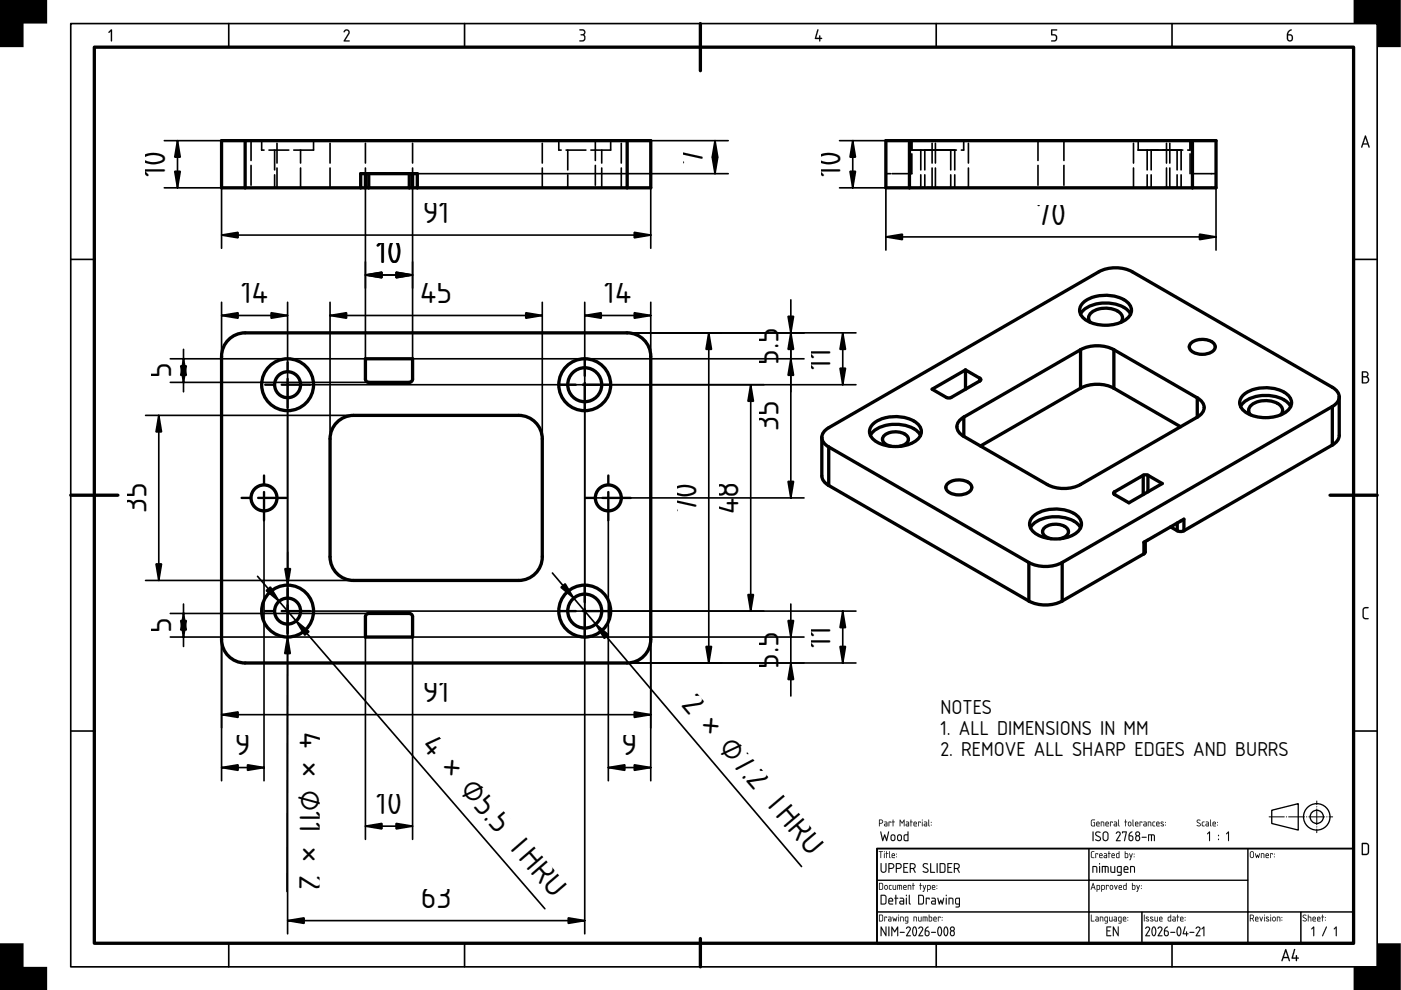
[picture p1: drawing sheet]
<svg xmlns="http://www.w3.org/2000/svg" width="297mm" height="210mm" viewBox="0 0 297 210" stroke-linecap="round" stroke-linejoin="round" font-family="sans-serif">
<defs><g id="words">
<g font-size="6.7">
<text x="149" y="34.9" transform="rotate(-90 149 34.9)">7</text>
<text x="35" y="37.5" transform="rotate(-90 35 37.5)">10</text>
<text x="178.2" y="37.5" transform="rotate(-90 178.2 37.5)">10</text>
<text x="89.6" y="47.2">91</text>
<text x="219.7" y="47.6">70</text>
<text x="79.8" y="55.7">10</text>
<text x="51.1" y="64.3">14</text>
<text x="89.1" y="64.3">45</text>
<text x="128.1" y="64.3">14</text>
<text x="165.1" y="77.3" transform="rotate(-90 165.1 77.3)">5.5</text>
<text x="36.3" y="80.2" transform="rotate(-90 36.3 80.2)">5</text>
<text x="176.1" y="78.4" transform="rotate(-90 176.1 78.4)">11</text>
<text x="165.1" y="91.3" transform="rotate(-90 165.1 91.3)">35</text>
<text x="147.7" y="105.5" transform="rotate(-90 147.7 105.5)">0</text>
<text x="31.1" y="108.8" transform="rotate(-90 31.1 108.8)">35</text>
<text x="147.7" y="108.7" transform="rotate(-90 147.7 108.7)">7</text>
<text x="156.6" y="109" transform="rotate(-90 156.6 109)">48</text>
<text x="36.3" y="134.2" transform="rotate(-90 36.3 134.2)">5</text>
<text x="176.1" y="137.4" transform="rotate(-90 176.1 137.4)">11</text>
<text x="165.1" y="141.8" transform="rotate(-90 165.1 141.8)">5.5</text>
<text x="89.6" y="148.9">91</text>
<text x="144.3" y="149.4" transform="rotate(50 144.3 149.4)">2 × ⌀7.2 THRU</text>
<text x="63.6" y="155.1" transform="rotate(90 63.6 155.1)">4 × ⌀11 × 2</text>
<text x="49.8" y="160.1">9</text>
<text x="89.2" y="158.1" transform="rotate(49 89.2 158.1)">4 × ⌀5.5 THRU</text>
<text x="131.8" y="160.1">9</text>
<text x="79.8" y="172.6">10</text>
<text x="89.2" y="192.6">63</text>
</g>
<g font-size="4">
<text x="199.4" y="151.4">NOTES</text>
<text x="199.4" y="155.8">1. ALL DIMENSIONS IN MM</text>
<text x="199.4" y="160.2">2. REMOVE ALL SHARP EDGES AND BURRS</text>
</g>
</g></defs>
<g fill="none" stroke="#000" stroke-width=".7">
<path d="M20 10h267v190h-267zM148.5 5v10M47 29.8h91v10h-91zM52 29.8v10M76.5 39.8v-3h12v3M77.5 36.8v3M78.2 36.8v3M86.8 36.8v3M87.5 36.8v3M133 29.8v10M187.8 29.8h70v10h-70zM192.8 29.8v10"/>
<path d="M252.8 29.8v10M48.2 72.3a5 5 0 0 1 3.8-1.7h81a5 5 0 0 1 5 5v60a5 5 0 0 1-5 5h-81a5 5 0 0 1-5-5v-60a5 5 0 0 1 1.2-3.3zM77.5 76.1h10v4.3a.7 .7 0 0 1-.7 .7h-8.6a.7 .7 0 0 1-.7-.7zM204.7 78.4l-7.1 4.1 3.1 1.8 .7 .1 6.3-3.6M204.7 78.4v4.1M204.7 78.4l3 1.8M229.1 66.6a5.7 5.7 0 0 1 5.3-2.4 5.9 5.9 0 0 1 5.3 2.4M229.1 74.2a7.8 7.8 0 0 1 7.1 0M229.1 74.2l-24.8 14.2M229.1 74.2v8.1M229.6 64.2a7.9 7.9 0 0 1 9.6 0 2.19 2.19 0 0 1-.6 3.6 8.2 8.2 0 0 1-9-.4 2.07 2.07 0 0 1 0-3.2zM231.2 68.4a1.47 1.47 0 0 1 .6-2.4 4.9 4.9 0 0 1 6 .8l.2 .9-.4 .7"/>
<path d="M236.2 74.2l17.6 10.2M236.2 74.2v8.1M252.5 72.8a3.8 3.8 0 0 1 4.9 .1 1.12 1.12 0 0 1-.6 1.8 3.7 3.7 0 0 1-4.5-.7l-.1-.5zM71.2 89.8a5 5 0 0 1 3.8-1.7h35a5 5 0 0 1 5 5v25a5 5 0 0 1-5 5h-35a5 5 0 0 1-5-5v-25a5 5 0 0 1 1.2-3.3zM174.2 92.7v8.2a2.41 2.41 0 0 0 1.5 2M174.2 92.7a2.41 2.41 0 0 0 1.5 2.1M175.7 94.8l42.4 24.5M175.7 94.8v8.1M184.5 92.3a5.7 5.7 0 0 1 5.4-2.3 5.9 5.9 0 0 1 5.3 2.3M185 90a7.9 7.9 0 0 1 9.6-.1 2.19 2.19 0 0 1-.5 3.6 8.2 8.2 0 0 1-9-.4 2.07 2.07 0 0 1-.1-3.1zM188.9 94.6a1.65 1.65 0 0 1-1.7-1.8 3.6 3.6 0 0 1 4.2-1 1.33 1.33 0 0 1 1.2 1.3 1.33 1.33 0 0 1-1.2 1.4l-.6 .1M204.3 88.4a2.15 2.15 0 0 0-1.4 2.1 2.15 2.15 0 0 0 1.4 2"/>
<path d="M204.3 88.4v4.1M207.7 80.2l.2 .3-.2 .3M207.7 80.2v.6M229.1 82.3a7.8 7.8 0 0 1 7.1 0M229.1 82.3l-21.2 12.3M236.2 82.3l14.1 8.2M253.8 88.4l-24.7 14.3a7.8 7.8 0 0 1-7.1 0l-17.7-10.2M253.8 84.4a2.15 2.15 0 0 1 1.5 2 2.15 2.15 0 0 1-1.5 2M253.8 84.4v4M263 86.2a5.7 5.7 0 0 1 5.3-2.4 5.9 5.9 0 0 1 5.4 2.4M263.5 83.8a7.9 7.9 0 0 1 9.6 0 2.19 2.19 0 0 1-.6 3.6 8.2 8.2 0 0 1-8.9-.4 2.07 2.07 0 0 1-.1-3.2zM265.1 88a1.47 1.47 0 0 1 .7-2.5 4.9 4.9 0 0 1 6 .9l.1 .9-.4 .7"/>
<path d="M282.5 94.4l-31.5 18.1M282.5 86.2l-57.3 33.1M282.5 86.2v8.2M283.9 84.2v8.1a2.41 2.41 0 0 1-1.4 2.1M283.9 84.2a2.41 2.41 0 0 0-1.4-2.1l-42.4-24.5a7.8 7.8 0 0 0-7.1 0l-57.3 33.1a2.59 2.59 0 0 0-1.5 2M283.9 84.2a2.41 2.41 0 0 1-1.4 2M15 105h10M175.7 102.9l42.4 24.5M200.8 102.6a3.8 3.8 0 0 1 5 .1 1.12 1.12 0 0 1-.6 1.8 3.7 3.7 0 0 1-4.6-.7l-.1-.5zM218.1 119.3a7.8 7.8 0 0 0 7.1 0M218.1 119.3v8.1M218.5 111.9a5.7 5.7 0 0 1 5.3-2.3 5.9 5.9 0 0 1 5.3 2.3"/>
<path d="M219 109.6a7.9 7.9 0 0 1 9.6-.1 2.19 2.19 0 0 1-.6 3.6 8.2 8.2 0 0 1-9-.4 2.07 2.07 0 0 1 0-3.1zM222.9 114.2a1.65 1.65 0 0 1-1.8-1.8 3.6 3.6 0 0 1 4.2-1 1.33 1.33 0 0 1 1.2 1.3 1.33 1.33 0 0 1-1.2 1.4l-.6 .1M225.2 119.3v8.1M236.3 104.3l-.2 .3 .2 .3M236.3 104.3v.6M242.4 100.8l.5-.1 .5 .1M242.4 100.8l-6.1 3.5M242.4 100.8v4.1M242.5 117.4l-17.3 10M242.8 114.8v2.2l-.3 .4M243.4 100.8l3 1.7-7.1 4.1-3-1.7M243.4 100.8v3.5"/>
<path d="M248.2 111.7l1.4 .8M249.6 112.5a1.56 1.56 0 0 0 1.4 0M249.6 110.9v1.6M251 112.5v-2.4l-8.5 4.9v2.4M282 105h10M77.7 130.3l.5-.2h8.6a.7 .7 0 0 1 .7 .7v4.3h-10v-4.3zM218.1 127.4a7.8 7.8 0 0 0 7.1 0M148.5 199v6"/>
<circle cx="61" cy="81.6" r="5.5"/>
<circle cx="61" cy="81.6" r="2.75"/>
<circle cx="124" cy="81.6" r="5.5"/>
<circle cx="124" cy="81.6" r="3.6"/>
<circle cx="56" cy="105.6" r="2.75"/>
<circle cx="129" cy="105.6" r="2.75"/>
<circle cx="61" cy="129.6" r="5.5"/>
<circle cx="61" cy="129.6" r="2.75"/>
<circle cx="124" cy="129.6" r="5.5"/>
<circle cx="124" cy="129.6" r="3.6"/>
</g>
<g fill="none" stroke="#000" stroke-width=".35">
<path d="M15 5h277v200h-277zM48.5 5v5M98.5 5v5M198.5 5v5M248.5 5v5M34.8 29.8h12.2M34.8 39.8h12.2v12.8M37.6 29.8v10M77.5 29.8h76.9M87.5 36.8v39.3h83M138 39.8v12.8M151.6 29.8v7"/>
<path d="M154.4 36.8h-76.9v39.3M178 29.8h9.8M178 39.8h9.8v13.2M180.8 29.8v10M257.8 39.8v13.2M15 55h5M47 49.8h91M77.5 58.3h10M187.8 50.2h70M287 55h5M36.1 76.1h42.1M38.9 74.1v9"/>
<path d="M47 64.1v101.4M47 66.9h14M61 64.1v133.9M65.7 70.6h115.8M70 66.9h45M70 64.1v29M115 64.1v29M124 66.9h14M124 64.1v133.9M138 64.1v101.4M150.3 70.6v70M167.7 63.6v42"/>
<path d="M178.7 70.6v11M30.9 88.1h79.1M33.7 88.1v35M36.1 81.1h42.1M65.7 81.6h115.8M159.2 81.6v48M56 110.3v55.2M61 117.1l-.2 71.9M124.2 105.6h46.3M129 110.3v55.2M30.9 123.1h79.1M36.1 130.1h50.7"/>
<path d="M36.1 135.1h134.4M38.9 128.1v9M54.6 122.2l60.9 70.5M65.7 129.6h115.8M77.5 135.1v42.9M87.5 135.1v42.9M117.1 121.5l52.8 62.2M167.7 128.1v19.5M178.7 129.6v11M15 155h5M47 151.5h91M65.7 140.6h115.8"/>
<path d="M287 155h5M47 162.7h9M77.5 175.2h10M129 162.7h9M48.5 200v5M61 195.2h63M98.5 200v5M198.5 200v5M248.5 200v5"/>
</g>
<g fill="#000">
<path d="M0 0h10v5h-5v5h-5zM23.5 6.3l.3 .1v2.2l-.2 .2-.1-.2v-2l-.3 .4-.2-.1zM73 6.5a.64 .64 0 0 1 .9-.2 .64 .64 0 0 1 .1 .9l-.8 1.4h.8l.1 .2h-1.2l.9-1.7a.44 .44 0 0 0-.2-.6 .44 .44 0 0 0-.6 .4l-.1-.2zM122.9 6.2a.75 .75 0 0 1 1 .2 .75 .75 0 0 1-.1 1 .82 .82 0 0 1 .2 1.1 .82 .82 0 0 1-1.2 .2l.1-.1a.76 .76 0 0 0 1-.7l-.1-.3-.7-.1v-.2a.47 .47 0 0 0 .7-.2 .47 .47 0 0 0-.2-.6l-.7-.1zM173.3 6.2l.2 .2-.5 1.6h.7l.1-.5 .1 .5 .4 .2-.4 .1-.1 .5-.1-.5-.9-.1zM222.9 6.3l1.1-.1 .1 .1-.1 .2h-.9v.8a.8 .8 0 0 1 1 .5 .8 .8 0 0 1-.6 1l-.6-.1 .6-.1a.54 .54 0 0 0 .4-.6 .54 .54 0 0 0-.5-.5h-.5zM287 0h10v10h-5v-5h-5zM289.1 128.9l.3-.2h.7v.2l-.7 .1-.2 .2-.1 1.5 .3 .3h.7v.3h-.8l-.4-.4v-1.6zM0 200h5v5h5v5h-10zM292 200h5v10h-10v-5h5z"/>
<path d="M23.5 6.3l.3 .1v2.2l-.2 .2-.1-.2v-2l-.3 .4-.2-.1zM23.5 6.3l-.5 .6h.2l.3-.3 .1 2.2 .1-2.4z"/>
<path d="M73 6.4l.3-.2h.4l.3 .3 .2 .4-1 1.6h.8l.1 .3h-1.1l-.2-.2 1-1.5v-.5a.52 .52 0 0 0-.8 .3l-.2-.2zM73.1 6.3l-.2 .4h.2a.41 .41 0 0 1 .6-.2 .41 .41 0 0 1 .1 .6l-.9 1.7h1.2l-.1-.2h-.8l.8-1.4a.63 .63 0 0 0-.1-.8 .63 .63 0 0 0-.8-.1z"/>
<path d="M122.9 6.2h.8l.2 .2a.62 .62 0 0 1-.1 1h.1a.84 .84 0 0 1 .1 1.2 .84 .84 0 0 1-1.2 .1l1-.3a.6 .6 0 0 0 0-.7 .6 .6 0 0 0-.7-.2v-.2a.49 .49 0 0 0 .6-.1 .49 .49 0 0 0 .1-.6l-.9-.2zM122.9 6.3v.1l.9 .2 .1 .3-.1 .2-.7 .3 .7 .2a.63 .63 0 0 1 0 .8 .63 .63 0 0 1-.8 .2l-.2 .1a.81 .81 0 0 0 1.2-.2 .81 .81 0 0 0-.2-1.1 .71 .71 0 0 0 .1-1 .71 .71 0 0 0-.9-.2z"/>
<path d="M173.3 6.2l.2 .2-.5 1.6h.7l.1-.5 .1 .5 .4 .2-.4 .1-.1 .5-.1-.5h-.8l-.2-.1zM173.3 6.2l-.5 2 .9 .1 .1 .5 .1-.5 .4-.1-.4-.2v-.4h-.2v.4h-.7l.5-1.6z"/>
<path d="M222.9 6.2h1.1l.2 .1-.2 .2h-.9v.8h.6l.4 .4v.6l-.1 .3-.5 .2-.7-.1 .7-.2a.52 .52 0 0 0 .4-.5 .52 .52 0 0 0-.5-.5h-.5zM222.9 6.3v1.2l.9 .1 .1 .6-.2 .3-.8 .2 .6 .1a.79 .79 0 0 0 .6-1 .79 .79 0 0 0-1-.5v-.9l1-.1z"/>
<path d="M273.1 6.6l.6-.4 .1 .2a.79 .79 0 0 0-.6 .9 .75 .75 0 0 1 1 .8 .75 .75 0 0 1-1.2 .5l-.2-.4a1.82 1.82 0 0 1 .3-1.6zM273.1 7.5v.7a.4 .4 0 0 0 .4 .4 .4 .4 0 0 0 .4-.4l-.1-.6z"/>
<path d="M273.1 6.6l.8-.4v.2l-.5 .3-.3 .6h.6l.3 .2a1 1 0 0 1-.1 1.2v-.1a.62 .62 0 0 1-.9 0l-.2-.4a1.84 1.84 0 0 1 .3-1.6zM273.1 6.6h.1a1.89 1.89 0 0 0-.3 1.8 .69 .69 0 0 0 1 .3 .69 .69 0 0 0 .2-1l-.4-.4h-.6l.1-.5 .6-.4v-.1zM273.1 7.5l.1 1 .6-.1a.59 .59 0 0 0-.3-.9zM273.1 7.5l.7 .1a.51 .51 0 0 1 .1 .7 .51 .51 0 0 1-.7 .2z"/>
<path d="M289.4 28.7l.2 .1 .8 2.3-.1 .2-.3-.7h-1l-.2 .7-.2-.1zM289.4 28.8l-.8 2.4h.2l.2-.6h1l.3 .7 .1-.2-.8-2.3zM289.5 29.2l-.4 1.2h.8zM289.5 29.2l.4 1.2h-.8z"/>
<path d="M289.4 28.7l.2 .1 .8 2.3-.1 .2-.3-.7h-1l-.2 .7-.2-.1zM289.5 29.2l-.4 1.2h.8z"/>
<path d="M288.8 78.8l.6-.1a.65 .65 0 0 1 .7 .4 .65 .65 0 0 1-.2 .8 .77 .77 0 0 1 .4 .8 .77 .77 0 0 1-.7 .6h-.8zM289 80v1.1h.5a.52 .52 0 0 0 .5-.6 .52 .52 0 0 0-.5-.5zM289 79v.8h.5a.39 .39 0 0 0 .4-.4 .39 .39 0 0 0-.4-.4z"/>
<path d="M288.8 78.7h.8l.3 .1a.62 .62 0 0 1 0 1.1 .78 .78 0 0 1 .4 .8 .78 .78 0 0 1-.7 .6h-.9zM288.8 78.8v2.4l.8 .1a.76 .76 0 0 0 .7-.6 .76 .76 0 0 0-.4-.8 .63 .63 0 0 0 .2-.8 .63 .63 0 0 0-.7-.4zM289 80v1.1l.9-.2 .1-.4-.1-.3zM289 80h.5a.54 .54 0 0 1 .6 .5 .54 .54 0 0 1-.6 .6h-.5zM289 79v.8l.5-.1a.37 .37 0 0 0 .4-.3 .37 .37 0 0 0-.4-.4zM289 79h.5a.41 .41 0 0 1 .4 .4 .41 .41 0 0 1-.4 .4h-.5z"/>
<path d="M289.1 128.9a1.02 1.02 0 0 1 1.1-.1l-.2 .2h-.6l-.2 .3v1.5l.2 .2 .8 .1-.1 .2h-.8l-.4-.3v-1.7zM289.1 128.9l-.2 .4v1.6l.4 .3h.8v-.1l-.7-.1-.3-.3v-1.5l.3-.2 .7-.1v-.2h-.7z"/>
<path d="M186.5 173.9v.6h.3a.29 .29 0 0 0 .3-.3 .29 .29 0 0 0-.3-.3zM186.4 173.8h.4a.43 .43 0 0 1 .4 .4 .43 .43 0 0 1-.4 .4h-.3v.5l-.1 .1zM187.6 174.8l.1 .3h.3v-.3zM187.5 174.2h.5l.1 .3v.7h-.4a.29 .29 0 0 1-.3-.3 .29 .29 0 0 1 .3-.3h.3v-.2zM188.4 174.2l.6 .1-.1 .2-.1-.2h-.3v.9zM189.3 173.8l.1 .4 .3 .1h-.3l-.1 .9v-.9h-.2l.2-.1zM190.8 173.8l.5 .6 .5-.6v1.4l-.2-.1v-1l-.3 .5-.4-.5v1l-.1 .1zM192.2 174.8v.3h.4v-.3zM192.1 174.2h.5l.1 .3v.7h-.4a.29 .29 0 0 1-.3-.3 .29 .29 0 0 1 .3-.3h.3v-.2zM193.1 173.8l.1 .4 .3 .1h-.3l-.1 .9v-.9h-.2l.2-.1zM193.9 174.4l-.1 .2h.5l-.2-.2zM193.8 174.3a.36 .36 0 0 1 .5 0 .36 .36 0 0 1 0 .5h-.5l.1 .2 .5 .1-.4 .1a.57 .57 0 0 1-.2-.9zM194.7 174.2l.5 .1v.2l-.1-.2h-.3l-.1 .9zM195.5 174.2l.1 .1-.1 .9zM195.5 173.9a.09 .09 0 0 1 .1 0 .09 .09 0 0 1-.1 0zM196 174.8l.1 .3h.3v-.3zM195.9 174.2h.5l.2 .3-.1 .7h-.4a.29 .29 0 0 1-.3-.3 .29 .29 0 0 1 .3-.3h.3v-.2zM196.9 173.8h.1l.1 1.4-.3-.2zM197.4 174.9l.1 .1zM197.4 174.3l.1 .1z"/>
<path d="M186.5 173.9v.6h.3a.28 .28 0 0 0 .3-.3 .28 .28 0 0 0-.3-.3zM186.5 173.9h.3a.3 .3 0 0 1 .3 .3 .3 .3 0 0 1-.3 .3h-.3zM186.4 173.8h.6l.2 .4-.2 .4h-.5l-.1 .6zM186.4 173.8v1.4l.1-.6h.5l.2-.4-.2-.4zM187.6 174.8l.1 .2 .3 .1v-.3zM187.6 174.8h.4v.3l-.4-.1zM187.5 174.2h.5l.2 .3-.1 .7h-.4a.3 .3 0 0 1-.3-.3 .3 .3 0 0 1 .3-.3h.3v-.2l-.5-.1zM187.5 174.2l.5 .2v.2h-.3a.28 .28 0 0 0-.3 .3 .28 .28 0 0 0 .3 .3h.4v-.7l-.1-.3zM188.4 174.2l.6 .1-.1 .2-.1-.2h-.3v.9zM188.4 174.2l.1 1v-.9h.3l.1 .2 .1-.2zM189.3 173.8h.1v.4l.3 .1h-.3l-.1 .9v-.9h-.2l.2-.1zM189.3 173.8v.4l-.2 .1h.2v.9l.1-.9h.3l-.3-.1zM190.8 173.8l.5 .6 .5-.6v1.4l-.2-.1v-1l-.3 .5-.4-.5v1l-.1 .1zM190.8 173.8v1.4l.1-1.1 .4 .5 .3-.5 .1 1.1v-1.4l-.4 .6zM192.2 174.8l.1 .2 .3 .1v-.3zM192.2 174.8h.4v.3l-.4-.1zM192.1 174.2h.5l.1 .3v.7h-.4a.3 .3 0 0 1-.3-.3 .3 .3 0 0 1 .3-.3h.3v-.2l-.5-.1zM192.1 174.2l.5 .2v.2h-.3a.28 .28 0 0 0-.3 .3 .28 .28 0 0 0 .3 .3h.4v-.7l-.1-.3zM193.1 173.8h.1v.4l.3 .1h-.3l-.1 .9v-.9h-.2l.2-.1zM193.1 173.8v.4l-.2 .1h.2v.9l.1-.9h.3l-.3-.1zM193.9 174.4l-.1 .2h.5l-.2-.2zM193.9 174.4a.23 .23 0 0 1 .3 0 .23 .23 0 0 1 .1 .2h-.5zM193.8 174.3a.36 .36 0 0 1 .5 0 .36 .36 0 0 1 0 .5h-.5l.1 .2 .5 .1-.4 .1a.58 .58 0 0 1-.2-.9zM193.8 174.3l-.1 .2 .1 .6 .6 .1-.6-.3v-.1l.6-.1-.1-.4zM194.7 174.2l.5 .1v.2l-.1-.2h-.3l-.1 .9zM194.7 174.2v1l.1-.9h.3l.1 .2v-.2zM195.5 174.2l.1 .1-.1 .9zM195.5 174.2v1zM195.5 173.9a.1 .1 0 0 1 .2 0 .1 .1 0 0 1-.2 0zM195.5 173.8l.1 .1zM196 174.8l.1 .2 .3 .1v-.3zM196 174.8h.4v.3l-.4-.1zM195.9 174.2h.5l.2 .3v.7h-.5a.3 .3 0 0 1-.3-.3 .3 .3 0 0 1 .3-.3h.3v-.2l-.5-.1zM195.9 174.2l.5 .2v.2h-.3a.28 .28 0 0 0-.2 .3 .28 .28 0 0 0 .2 .3h.4l.1-.7-.2-.3zM196.9 173.8h.1l.1 1.4-.3-.2zM196.9 173.8l-.1 1.2 .3 .2zM197.4 174.9l.1 .1zM197.4 174.9l.1 .1zM197.4 174.3l.1 .2zM197.4 174.3l.1 .1z"/>
<path d="M186.7 176.3l.1 .1 .4 1.5 .4-1 .4 1 .3-1.5 .2-.1-.4 2h-.2l-.3-1-.3 1h-.2zM186.7 176.3l.4 2h.2l.3-1 .3 1h.1l.5-2-.2 .1-.3 1.5-.4-1-.4 1-.4-1.5zM189.1 177.2v.8l.4 .1 .1-.8-.2-.2zM189.1 177.2h.5l.1 .6a.33 .33 0 0 1-.3 .4 .33 .33 0 0 1-.4-.4zM189 177l.5-.1 .3 .3v.8l-.3 .3h-.4l-.3-.3v-.6zM189 177l-.2 .8a.5 .5 0 0 0 .5 .5 .5 .5 0 0 0 .5-.5l-.1-.8-.4-.1zM190.5 177.2l-.1 .8 .5 .1 .1-.8-.2-.2zM190.5 177.2h.4l.1 .6a.33 .33 0 0 1-.3 .4 .33 .33 0 0 1-.3-.4zM190.4 177l.5-.1 .3 .3v.8l-.3 .3h-.4l-.3-.3v-.6zM190.4 177l-.2 .8a.5 .5 0 0 0 .5 .5 .5 .5 0 0 0 .5-.5l-.1-.8-.4-.1zM191.8 177.2a.58 .58 0 0 0 0 .7 .58 .58 0 0 0 .6 .2v-1zM191.9 177.1h.5v1.1h-.3a.6 .6 0 0 1-.2-1.1zM191.7 177l.7-.1v-.5l.2-.1v2h-.8l-.2-.2zM191.7 177l-.1 1.1 .3 .2h.7v-2l-.2 .1v.5z"/>
<path d="M186.7 176.3l.1 .1 .4 1.5 .4-1 .4 1 .3-1.5 .2-.1-.4 2h-.2l-.3-1-.3 1h-.2zM189.1 177.2l-.1 .6a.32 .32 0 0 0 .4 .3 .32 .32 0 0 0 .2-.3l-.1-.6zM189 177l.3-.1 .4 .1 .1 .8a.51 .51 0 0 1-.5 .5 .51 .51 0 0 1-.5-.5v-.6zM190.5 177.2l-.1 .6a.32 .32 0 0 0 .3 .3 .32 .32 0 0 0 .3-.3l-.1-.6zM190.4 177l.3-.1 .4 .1 .1 .8a.51 .51 0 0 1-.5 .5 .51 .51 0 0 1-.5-.5v-.6zM191.9 177.1l-.1 .1a.59 .59 0 0 0 0 .7 .59 .59 0 0 0 .6 .2v-1zM191.7 177l.7-.1v-.5l.2-.1v2h-.8l-.2-.2z"/>
<path d="M231.7 176.3l.2 .1-.2 1.9zM232.3 176.4a.6 .6 0 0 1 1 .2h-.1a.46 .46 0 0 0-.5-.1 .46 .46 0 0 0-.3 .5l.7 .3a.56 .56 0 0 1 .2 .9 .56 .56 0 0 1-.8 .1l-.3-.2 .1-.1a.45 .45 0 0 0 .6 .2 .45 .45 0 0 0 .3-.5l-.9-.6-.1-.3zM234.1 176.6l-.1 1.2a.42 .42 0 0 0 .4 .3 .42 .42 0 0 0 .4-.4v-1l-.3-.2zM234 176.5a.62 .62 0 0 1 .6-.2 .62 .62 0 0 1 .4 .6v.8a.62 .62 0 0 1-.6 .6 .62 .62 0 0 1-.6-.5v-1.1zM236.7 176.5a.52 .52 0 0 1 .7-.1 .52 .52 0 0 1 .1 .7l-.6 1.1h.6l.1 .1h-1l.8-1.5-.3-.3-.5 .3zM237.9 176.3l1 .1-.5 1.9-.1-.1 .4-1.7h-.6l-.1 .2zM239.5 176.6l.6-.3-.6 .8a.6 .6 0 0 1 .8 .6 .6 .6 0 0 1-.9 .5l-.1-.3a1.45 1.45 0 0 1 .2-1.3zM239.5 177.3v.6a.32 .32 0 0 0 .3 .3 .32 .32 0 0 0 .3-.3l-.1-.5zM240.8 177.7a.4 .4 0 0 0 .8 0 .4 .4 0 0 0-.8 0zM240.9 176.8a.32 .32 0 0 0 .6 0 .32 .32 0 0 0-.6 0zM240.9 176.4a.52 .52 0 0 1 .7 .1 .52 .52 0 0 1-.1 .7 .61 .61 0 0 1 .2 .9 .61 .61 0 0 1-1 0 .61 .61 0 0 1 .2-.9l-.2-.4zM242.1 177.5h1l-.9 .1zM243.4 176.9l1.3 .1 .2 .3-.1 1-.1-.1-.1-1-.4-.1-.1 1.2-.1-1.2h-.4v1.1l-.2 .1z"/>
<path d="M231.7 176.3l.2 .1v1.8l-.2 .2-.1-.2zM231.7 176.3v2l.1-1.9zM232.3 176.4a.6 .6 0 0 1 1 .2h-.1a.45 .45 0 0 0-.5-.1 .45 .45 0 0 0-.2 .5l.9 .6-.1 .6a.68 .68 0 0 1-1.1-.2l.8 .1 .2-.3-1-.8zM232.4 176.4l-.2 .4 .1 .3 .9 .5a.44 .44 0 0 1-.3 .6 .44 .44 0 0 1-.5-.2h-.2l.1 .1a.6 .6 0 0 0 .8 .2 .6 .6 0 0 0 .2-.8l-.9-.7 .2-.3 .6 .1 .1-.2-.6-.1zM234.1 176.6l-.1 .3v1l.2 .2 .5-.1a1.42 1.42 0 0 0 .1-1.3l-.3-.2zM234.1 176.6l.3-.1 .3 .1a1.48 1.48 0 0 1 .1 1.3l-.4 .3-.4-.3v-1zM233.9 176.4l.5-.1 .4 .1 .2 .3v1a.63 .63 0 0 1-.6 .7 .63 .63 0 0 1-.6-.6v-1.1zM234 176.5l-.2 .4v.9l.2 .4a.67 .67 0 0 0 .8 0l.2-.3v-1a.62 .62 0 0 0-.4-.6 .62 .62 0 0 0-.6 .2zM236.7 176.5l.6-.2 .3 .3-.1 .5-.6 1h.6l.1 .2h-1l.8-1.5-.3-.3-.5 .3zM236.8 176.4l-.2 .4 .5-.3 .3 .3-.8 1.5h1l-.1-.1h-.7l.7-1.1a.5 .5 0 0 0-.1-.7 .5 .5 0 0 0-.6 0zM237.9 176.3l1 .1-.5 2-.1-.2 .4-1.7h-.6l-.1 .2zM237.9 176.3l.1 .4 .1-.2h.6l-.4 1.7 .1 .1 .5-1.9zM239.5 176.6l.6-.3-.6 .8 .7 .2 .1 .6-.2 .3-.3 .2-.4-.2-.1-.3a1.47 1.47 0 0 1 .2-1.3zM239.5 176.6a1.51 1.51 0 0 0-.2 1.4 .59 .59 0 0 0 .8 .1 .59 .59 0 0 0 .1-.8 .59 .59 0 0 0-.7-.2l.1-.3 .5-.5zM239.5 177.3l.1 .8h.4a.47 .47 0 0 0-.2-.8zM239.5 177.3l.5 .1a.41 .41 0 0 1 .1 .6 .41 .41 0 0 1-.5 .1zM241 177.4a.44 .44 0 0 0 .2 .7h.2a.4 .4 0 0 0 .1-.6 .4 .4 0 0 0-.5-.1zM241 177.4h.4a.41 .41 0 0 1 .1 .5 .41 .41 0 0 1-.5 .2l-.1-.2zM240.9 176.8a.3 .3 0 0 0 .6 0 .3 .3 0 0 0-.6 0zM240.9 176.8a.33 .33 0 0 1 .6 0 .33 .33 0 0 1-.6 0zM240.9 176.4a.53 .53 0 0 1 .7 .1 .53 .53 0 0 1-.1 .7 .62 .62 0 0 1 .2 .9 .62 .62 0 0 1-1 0 .62 .62 0 0 1 .2-.9l-.2-.4zM240.9 176.4l-.2 .4 .2 .4a.75 .75 0 0 0 0 1l.3 .1 .3-.1a.73 .73 0 0 0 0-1 .52 .52 0 0 0 0-.9zM242.1 177.4h.9l.1 .1-.9 .1zM242.1 177.5l.1 .1 .9-.1zM243.4 176.9l1.3 .1 .2 .3-.1 1-.2-.1v-1l-.4-.1-.1 1.3-.1-.2v-1.1h-.4v1.1l-.2 .1zM243.5 176.9l-.1 1.4 .2-.1v-1.1h.4l.1 1.2 .1-1.2h.4l.1 1.1 .1 .1v-1l-.1-.3z"/>
<path d="M231.4 173.9l.8-.1-.1 .1h-.5l-.2 .2 .2 .9 .4 .1v-.6l-.2-.1h.4v.8h-.7l-.2-.2zM231.4 173.9l-.1 1.1 .2 .2h.6v-.8h-.3l.2 .1v.6h-.4l-.2-1 .2-.2 .5-.1zM232.6 174.4v.2h.4l-.1-.2zM232.6 174.4a.23 .23 0 0 1 .3 0 .23 .23 0 0 1 .1 .2h-.4zM232.5 174.3a.36 .36 0 0 1 .5 0 .36 .36 0 0 1 .1 .5h-.5v.2l.6 .1-.5 .1a.58 .58 0 0 1-.2-.9zM232.6 174.3l-.2 .2 .1 .6 .6 .1-.5-.3v-.1l.5-.1v-.4zM233.4 174.2l.7 .1v.9l-.1-.1-.1-.7-.4-.1v.8l-.1 .1zM233.4 174.2v1l.1-.9 .4 .1 .2 .8-.1-.9zM234.6 174.4l-.1 .2h.4l-.1-.2zM234.5 174.4a.23 .23 0 0 1 .3 0 .23 .23 0 0 1 .1 .2h-.4zM234.5 174.3a.36 .36 0 0 1 .5 0 .36 .36 0 0 1 0 .5h-.5l.1 .2 .5 .1-.4 .1a.58 .58 0 0 1-.2-.9zM234.5 174.3l-.1 .2v.6l.7 .1-.6-.3v-.1l.6-.1-.1-.4zM235.4 174.2l.5 .1v.2l-.1-.2h-.3l-.1 .9zM235.4 174.2v1l.1-.9h.3l.1 .2v-.2zM236.3 174.8v.2l.4 .1v-.3zM236.3 174.8h.4v.3l-.4-.1zM236.2 174.2h.5l.1 .3v.7h-.4a.3 .3 0 0 1-.3-.3 .3 .3 0 0 1 .3-.3h.3v-.2l-.5-.1zM236.2 174.2l.5 .2v.2h-.3a.28 .28 0 0 0-.3 .3 .28 .28 0 0 0 .3 .3h.4v-.7l-.1-.3zM237.1 173.8h.2v1.4l-.2-.2zM237.1 173.8v1.2l.2 .2zM238.6 173.8h.1v.4l.3 .1h-.3l-.1 .9-.1-.9h-.1l.1-.1zM238.6 173.8v.4l-.2 .1h.2v.9l.1-.9h.3l-.3-.1zM239.4 174.4l-.1 .5 .3 .1 .1-.5zM239.4 174.4h.3v.4a.23 .23 0 0 1-.2 .3 .23 .23 0 0 1-.2-.2zM239.3 174.3l.3-.1 .2 .2v.6l-.2 .2h-.2l-.2-.2zM239.3 174.3l-.1 .5a.35 .35 0 0 0 .3 .4 .35 .35 0 0 0 .4-.3l-.1-.6zM240.1 173.8h.2v1.4l-.2-.2zM240.2 173.8l-.1 1.2 .2 .2zM240.8 174.4v.2h.4l-.1-.2zM240.8 174.4a.23 .23 0 0 1 .3 0 .23 .23 0 0 1 .1 .2h-.4zM240.8 174.3a.36 .36 0 0 1 .5 0 .36 .36 0 0 1 0 .5h-.5v.2l.6 .1-.5 .1a.58 .58 0 0 1-.1-.9zM240.8 174.3l-.1 .2v.6l.6 .1-.5-.3v-.1l.5-.1v-.4zM241.6 174.2l.6 .1-.1 .2v-.2h-.3l-.1 .9zM241.6 174.2l.1 1v-.9h.4v.2l.1-.2zM242.6 174.8v.2l.4 .1v-.3zM242.6 174.8h.4v.3l-.4-.1zM242.5 174.2h.5l.1 .3v.7h-.4a.3 .3 0 0 1-.3-.3 .3 .3 0 0 1 .3-.3h.3l-.1-.2-.4-.1zM242.5 174.2l.5 .2v.2h-.3a.28 .28 0 0 0-.3 .3 .28 .28 0 0 0 .3 .3h.4v-.7l-.2-.3zM243.4 174.2l.6 .1 .1 .9-.2-.1v-.7l-.4-.1v.8l-.1 .1zM243.4 174.2v1l.1-.9 .4 .1 .2 .8-.1-.9zM244.4 174.3l.5-.1-.4 .3v.5l.4 .1v.1h-.4l-.2-.2zM244.4 174.3l-.1 .5a.31 .31 0 0 0 .2 .4 .31 .31 0 0 0 .4-.1l-.4-.1v-.5l.4-.3zM245.3 174.4v.2h.4l-.1-.2zM245.3 174.4a.23 .23 0 0 1 .3 0 .23 .23 0 0 1 .1 .2h-.4zM245.2 174.3h.1a.36 .36 0 0 1 .4 0 .36 .36 0 0 1 .1 .5h-.5v.2l.6 .1-.5 .1a.58 .58 0 0 1-.2-.9zM245.3 174.3l-.2 .2 .1 .6 .6 .1-.5-.3v-.1l.5-.1v-.4zM246.1 174.3h.6l-.5 .2 .6 .4a.35 .35 0 0 1-.3 .3 .35 .35 0 0 1-.4-.2l.5-.1-.5-.3zM246.1 174.3v.3l.6 .3-.6 .2 .6 .1 .1-.4-.6-.3 .5-.2zM247 174.9l.2 .1zM247.1 174.9l.1 .1zM247 174.3l.2 .2zM247.1 174.3l.1 .1z"/>
<path d="M231.4 173.9l.7-.1-.5 .1-.2 .2 .2 1h.4v-.6l-.2-.1h.4l-.1 .8h-.6l-.2-.2zM232.6 174.4v.2h.4l-.1-.2zM232.5 174.3a.36 .36 0 0 1 .5 0 .36 .36 0 0 1 .1 .5h-.5v.2l.5 .1-.4 .1a.57 .57 0 0 1-.2-.9zM233.4 174.2l.6 .1 .1 .9-.1-.1-.1-.7-.4-.1v.8l-.1 .1zM234.6 174.4l-.1 .2h.4l-.1-.2zM234.5 174.3a.36 .36 0 0 1 .5 0 .36 .36 0 0 1 0 .5h-.5v.2l.6 .1-.4 .1a.57 .57 0 0 1-.2-.9zM235.4 174.2l.5 .1v.2l-.1-.2h-.3l-.1 .9zM236.3 174.8v.3h.4v-.3zM236.2 174.2h.5l.1 .3v.7h-.4a.29 .29 0 0 1-.3-.3 .29 .29 0 0 1 .3-.3h.3v-.2zM237.1 173.8h.1l.1 1.4-.2-.2zM238.6 173.8l.1 .4 .3 .1h-.3l-.1 .9-.1-.9h-.1l.1-.1zM239.4 174.4l-.1 .5a.22 .22 0 0 0 .2 .2 .22 .22 0 0 0 .2-.3v-.4zM239 174.7a.5 .5 0 0 1 1 0 .5 .5 0 0 1-1 0zM240.2 173.8h.1v1.4l-.2-.2zM240.8 174.4v.2h.4l-.1-.2zM240.8 174.3a.36 .36 0 0 1 .4 0 .36 .36 0 0 1 .1 .5h-.5v.2l.6 .1-.5 .1a.57 .57 0 0 1-.1-.9zM241.6 174.2l.6 .1-.1 .2v-.2h-.3l-.1 .9zM242.6 174.8v.3h.4v-.3zM242.5 174.2h.4l.2 .3v.7h-.4a.29 .29 0 0 1-.3-.3 .29 .29 0 0 1 .3-.3h.3v-.2zM243.4 174.2l.6 .1 .1 .9-.2-.1v-.7l-.4-.1v.8l-.1 .1zM244.4 174.3l.5-.1-.4 .2v.5l.4 .2a.36 .36 0 0 1-.4 .1 .36 .36 0 0 1-.2-.4zM245.3 174.4v.2h.4l-.1-.2zM245.3 174.3a.36 .36 0 0 1 .4 0 .36 .36 0 0 1 .1 .5h-.5v.2l.6 .1-.5 .1a.57 .57 0 0 1-.1-.9zM246.1 174.3h.6l-.5 .2 .6 .4a.38 .38 0 0 1-.3 .3 .38 .38 0 0 1-.4-.2l.6-.1-.6-.3zM247.1 174.9l.1 .1zM247.1 174.3l.1 .1z"/>
<path d="M253.8 173.9l.5-.1 .2 .1-.1 .1a.32 .32 0 0 0-.3-.1 .32 .32 0 0 0-.2 .3l.7 .5-.1 .4a.39 .39 0 0 1-.4 .1 .39 .39 0 0 1-.3-.3l.5 .2 .1-.3-.6-.5zM253.8 173.9v.4l.7 .5-.2 .3-.5-.2v.2a.41 .41 0 0 0 .6 .1 .41 .41 0 0 0 0-.7l-.5-.2v-.2l.6-.2zM254.9 174.3l.5-.1-.4 .3v.5l.4 .1v.1h-.4l-.2-.2zM254.9 174.3l-.1 .5a.31 .31 0 0 0 .2 .4 .31 .31 0 0 0 .4-.1l-.4-.1-.1-.5 .5-.3zM255.8 174.8v.2l.4 .1v-.3zM255.8 174.8h.4v.3l-.4-.1zM255.7 174.2h.4l.2 .3v.7h-.4a.3 .3 0 0 1-.3-.3 .3 .3 0 0 1 .3-.3h.3l-.1-.2-.4-.1zM255.7 174.2l.5 .2v.2h-.3a.28 .28 0 0 0-.3 .3 .28 .28 0 0 0 .3 .3h.4v-.7l-.2-.3zM256.6 173.8h.1l.1 1.4-.2-.2zM256.6 173.8v1.2l.2 .2zM257.3 174.4l-.1 .2h.5l-.2-.2zM257.3 174.4a.23 .23 0 0 1 .3 0 .23 .23 0 0 1 .1 .2h-.5zM257.2 174.3a.36 .36 0 0 1 .5 0 .36 .36 0 0 1 0 .5h-.5l.1 .2 .5 .1-.4 .1a.58 .58 0 0 1-.2-.9zM257.2 174.3l-.1 .2 .1 .6 .6 .1-.6-.3v-.1l.6-.1-.1-.4zM258.1 174.9l.1 .1zM258.1 174.9l.1 .1zM258.1 174.3l.1 .2zM258.1 174.3l.1 .1z"/>
<path d="M253.8 173.9l.5-.1 .2 .1-.1 .1a.32 .32 0 0 0-.3-.1 .32 .32 0 0 0-.2 .3l.5 .3a.38 .38 0 0 1 0 .6 .38 .38 0 0 1-.6-.2 .37 .37 0 0 0 .6-.1l-.6-.5zM254.9 174.3l.5-.1-.4 .2-.1 .5 .5 .2a.36 .36 0 0 1-.4 .1 .36 .36 0 0 1-.2-.4zM255.8 174.8v.3h.4v-.3zM255.7 174.2h.4l.2 .3v.7h-.4a.29 .29 0 0 1-.3-.3 .29 .29 0 0 1 .3-.3h.3l-.1-.2zM256.6 173.8h.1l.1 1.4-.2-.2zM257.3 174.4l-.1 .2h.5l-.2-.2zM257.2 174.3a.36 .36 0 0 1 .5 0 .36 .36 0 0 1 0 .5h-.5l.1 .2 .5 .1-.4 .1a.57 .57 0 0 1-.2-.9zM258.1 174.9l.1 .1zM258.1 174.3l.1 .1z"/>
<path d="M256.3 176.3l.3 .1-.2 2-.1-.2 .1-1.6-.3 .3-.2-.1zM256.3 176.3l-.4 .5h.2l.3-.2v1.7l.1-1.9zM258.3 177.8h.1v.3h-.1zM258.3 177.9v.2h.1v-.2zM258.3 177h.1v.3h-.1zM258.3 177v.2h.1v-.2zM260.4 176.3l.2 .1-.1 2-.1-.2v-1.6l-.3 .3-.2-.1zM260.4 176.3l-.4 .5h.1l.3-.2 .1 1.7 .1-1.9z"/>
<path d="M256.3 176.3l.2 .1-.1 1.9-.1-1.7-.2 .3-.2-.1zM258.3 177.9h.1v.2h-.1zM258.3 177h.1v.3h-.1zM260.4 176.3l.2 .1-.1 1.9-.1-1.7-.3 .3-.1-.1z"/>
<path d="M186.3 180.5h.9l-.4 .1-.1 1.3v-1.3h-.4zM186.3 180.5l.4 .1v1.3l.1-1.3 .4-.1zM187.4 180.9l.2 .1-.1 .9zM187.4 180.9l.1 1zM187.4 180.6a.1 .1 0 0 1 .2 0 .1 .1 0 0 1-.2 0zM187.4 180.5l.1 .2zM187.9 180.5l.2 .1-.1 .3 .3 .1-.3 .1v.8l-.1-.8-.1-.1 .1-.1zM187.9 180.5v.4l-.1 .1h.1l.1 .9v-.9h.3l-.3-.1zM188.5 180.5l.2 .1v1.3l-.2-.2zM188.6 180.5l-.1 1.2 .2 .2zM189.2 181.1v.3h.4l-.1-.3zM189.2 181.1a.23 .23 0 0 1 .3 0 .23 .23 0 0 1 .1 .3h-.4zM189.2 181a.36 .36 0 0 1 .5 0 .36 .36 0 0 1 0 .5h-.5v.2l.6 .2h-.5a.58 .58 0 0 1-.1-.9zM189.2 181l-.2 .3 .1 .5 .6 .1-.5-.3v-.1h.5v-.5zM190 181.6l.2 .2zM190.1 181.6l.1 .1zM190 181l.2 .2zM190.1 181l.1 .2z"/>
<path d="M186.3 180.5h.9l-.4 .1-.1 1.3v-1.3zM187.4 180.9l.2 .1-.1 .9zM187.4 180.6a.1 .1 0 0 1 .2 0 .1 .1 0 0 1-.2 0zM187.9 180.5l.1 .4 .3 .1-.3 .1v.8l-.1-.8-.1-.1 .1-.1zM188.5 180.5l.2 .1v1.3l-.2-.2zM189.2 181.1v.3h.4l-.1-.3zM189.2 181a.36 .36 0 0 1 .4 0 .36 .36 0 0 1 .1 .5h-.5v.2l.6 .2h-.5a.57 .57 0 0 1-.1-.9zM190 181.6l.2 .1zM190 181l.2 .2z"/>
<path d="M186.5 194.1v1.1h.4l.2-.2v-.8zM186.4 193.9h.6l.2 .2v.9l-.2 .3h-.6zM187.5 194.4h.6l-.1 .2-.1-.1h-.3v.9zM188.5 195v.2h.4v-.3zM188.4 194.4h.4l.2 .2v.7l-.4 .1a.29 .29 0 0 1-.3-.3 .29 .29 0 0 1 .3-.3h.3l-.1-.2zM189.2 194.4l.3 .7 .2-.5 .2 .5 .3-.7-.2 1-.3-.5-.2 .5zM190.5 194.4h.1l-.1 1zM190.5 194a.09 .09 0 0 1 .1 0 .09 .09 0 0 1-.1 0zM190.9 194.4h.6l.1 .9h-.1l-.1-.8h-.4v.8h-.1zM192 194.5v.6l.4 .1v-.7zM191.9 194.4h.6l.1 1.1a.36 .36 0 0 1-.7 .2l.5-.1v-.2l-.4-.1-.1-.1zM193.7 194.4h.6l.1 .9h-.1l-.1-.8h-.4v.8h-.1zM194.7 194.4l.2 .8h.3v-.8h.2v.9h-.7zM195.7 194.4h.8l.1 .9h-.1v-.8h-.3l-.1 .9v-.9h-.3v.8h-.2zM197 194.5v.7h.5v-.6zM196.9 193.9l.2 .5 .5 .1v.6l-.1 .2h-.6zM198.1 194.6l-.1 .2h.5l-.2-.3zM198 194.4a.36 .36 0 0 1 .5 0 .36 .36 0 0 1 0 .5h-.5l.1 .3 .5 .1-.4 .1a.57 .57 0 0 1-.2-1zM198.9 194.4h.5v.2l-.1-.1h-.3l-.1 .9zM199.7 195l.1 .2zM199.7 194.4l.1 .2z"/>
<path d="M186.5 194.1v1.1h.4l.2-.2v-.8zM186.5 194.1l.6 .1v.8l-.1 .2h-.5zM186.4 193.9h.6l.2 .2v.9l-.2 .4h-.6zM186.4 193.9v1.4h.6l.2-.3v-.9l-.2-.1zM187.5 194.4h.6l-.1 .2-.1-.1h-.3v.9zM187.5 194.4l.1 1v-.9h.3l.1 .1 .1-.2zM188.5 195v.2h.4v-.3zM188.4 195l.5-.1v.3h-.4zM188.4 194.4h.4l.2 .2v.8h-.4a.3 .3 0 0 1-.3-.3 .3 .3 0 0 1 .3-.3h.3l-.1-.2-.4-.1zM188.4 194.4l.5 .2v.2h-.3a.28 .28 0 0 0-.3 .3 .28 .28 0 0 0 .3 .3l.4-.1v-.7l-.2-.2zM189.2 194.4h.2l.1 .7 .2-.5 .2 .5 .3-.7-.2 1-.3-.5-.2 .5zM189.2 194.4l.3 .9 .2-.4 .3 .4 .2-.9-.3 .7-.2-.4-.2 .4zM190.5 194.4h.1l-.1 1zM190.5 194.4v1zM190.5 194a.1 .1 0 0 1 .2 0 .1 .1 0 0 1-.2 0zM190.5 193.9l.1 .2zM190.9 194.4h.6l.1 .9h-.2v-.8h-.4v.8h-.1zM190.9 194.4v.9l.1-.8h.4l.2 .8-.1-.8zM192 194.5v.6l.4 .1v-.7zM192 194.5h.4v.7h-.4zM191.9 194.4h.7v1.1l-.2 .3-.5-.1 .5-.1v-.2h-.4l-.1-.2zM191.9 194.4v.8l.1 .1 .4 .1v.1l-.5 .2a.41 .41 0 0 0 .7-.2l-.1-1.1zM193.7 194.4h.6l.1 .9h-.1l-.1-.8h-.4v.8h-.1zM193.7 194.4v.9l.1-.8h.4l.2 .8-.1-.8zM194.7 194.4h.1v.7l.4 .1v-.8h.2v1l-.7-.1zM194.7 194.4v.9h.7v-.9l-.1 .8h-.4l-.1-.1zM195.7 194.4h.9v.9h-.1v-.8h-.3l-.1 .9v-.9h-.3v.8l-.2 .1zM195.7 194.4v.9l.1-.8h.3v.9l.1-.9h.3l.1 .8-.1-.9zM197 194.5v.7h.4l.1-.6zM197 194.5l.5 .1v.6h-.5zM196.9 193.9l.2 .1v.4h.4l.1 .1v.7l-.1 .2-.6-.1zM196.9 193.9v1.4h.6l.1-.2v-.6l-.6-.1zM198.1 194.6l-.1 .2h.5l-.2-.3zM198.1 194.6a.23 .23 0 0 1 .3-.1 .23 .23 0 0 1 .1 .3h-.5zM198 194.4a.36 .36 0 0 1 .5 0 .36 .36 0 0 1 0 .5h-.5l.1 .3 .5 .1-.4 .1a.58 .58 0 0 1-.2-1zM198 194.5l-.1 .2 .1 .6h.6l-.6-.2v-.2h.6l-.1-.4zM198.9 194.4h.5v.2l-.1-.1h-.3l-.1 .9zM198.9 194.4v1l.1-.9h.3l.1 .1v-.2zM199.7 195l.1 .2zM199.7 195l.1 .2zM199.7 194.4l.1 .2zM199.7 194.5l.1 .1z"/>
<path d="M186.5 187.3v1.2h.4l.2-.2v-.8zM186.4 187.2h.6l.2 .2v.9l-.2 .3h-.6zM187.7 187.8l-.1 .5a.22 .22 0 0 0 .3 .2 .22 .22 0 0 0 .2-.2l-.1-.5zM187.4 188.1a.47 .47 0 0 1 .9 0 .47 .47 0 0 1-.9 0zM188.5 187.7l.5-.1-.3 .2-.1 .5 .4 .3a.36 .36 0 0 1-.4 0 .36 .36 0 0 1-.1-.3zM189.3 187.7l.2 .8h.3v-.8h.2v.9h-.7zM190.3 187.6l.9 .1v.9h-.1v-.8h-.3l-.1 .8v-.8h-.3v.8h-.1zM191.7 187.9l-.1 .2h.5l-.1-.3zM191.6 187.7a.36 .36 0 0 1 .5 0 .36 .36 0 0 1 .1 .5h-.6l.1 .3 .5 .1h-.4a.57 .57 0 0 1-.2-.9zM192.5 187.6l.6 .1 .1 .9-.1-.1-.1-.7h-.4v.8h-.1zM193.5 187.2l.2 .4 .3 .1-.3 .1-.1 .8-.1-.8-.1-.1 .1-.1zM195.1 187.2l.1 .4 .3 .1-.3 .1-.1 .8v-.8l-.2-.1 .2-.1zM195.6 187.7l.4 .7 .2-.7h.2l-.6 1.4-.2-.1 .3-.4zM196.7 187.8v.7h.4l.1-.6zM196.6 187.7l.4-.1a.54 .54 0 0 1 .3 .7 .54 .54 0 0 1-.6 .3v.5zM197.8 187.9l-.1 .2h.5l-.2-.3zM197.7 187.7a.36 .36 0 0 1 .5 0 .36 .36 0 0 1 0 .5h-.5l.1 .3 .5 .1h-.4a.57 .57 0 0 1-.2-.9zM198.6 188.3l.1 .2zM198.6 187.7l.1 .2z"/>
<path d="M186.5 187.3v1.2h.4l.2-.2v-.8zM186.5 187.3l.6 .2v.8l-.1 .2h-.5zM186.4 187.2h.6l.2 .2v.9l-.2 .3h-.6zM186.4 187.2v1.4h.6l.2-.3v-.9l-.2-.2zM187.7 187.8v.6l.3 .1 .1-.6zM187.7 187.8h.3l.1 .5a.23 .23 0 0 1-.2 .2 .23 .23 0 0 1-.3-.2zM187.6 187.7l.4-.1 .2 .2v.6l-.2 .2h-.3l-.2-.2zM187.6 187.7l-.1 .6a.35 .35 0 0 0 .4 .3 .35 .35 0 0 0 .3-.3l-.1-.6zM188.5 187.7l.5-.1-.4 .3 .1 .6h.3v.1h-.4l-.1-.1zM188.6 187.7l-.1 .6a.31 .31 0 0 0 .1 .3 .31 .31 0 0 0 .4-.1h-.4v-.6l.4-.2zM189.3 187.7h.1v.7l.4 .1v-.8h.2v.9h-.7zM189.3 187.7v.9h.7v-.9l-.1 .8h-.4l-.1-.1zM190.3 187.6l.9 .1v.9h-.1v-.8h-.3l-.1 .9v-.9h-.3v.8h-.2zM190.3 187.7v.9l.1-.8h.3v.8l.1-.8h.3l.1 .8-.1-.9zM191.7 187.9l-.1 .2h.5l-.1-.3zM191.7 187.9a.23 .23 0 0 1 .3-.1 .23 .23 0 0 1 .1 .3h-.5zM191.6 187.7a.36 .36 0 0 1 .5 0 .36 .36 0 0 1 .1 .5h-.6l.1 .3 .5 .1-.4 .1a.58 .58 0 0 1-.2-1zM191.6 187.7l-.1 .3 .1 .6h.6l-.6-.3v-.1h.6l-.1-.4zM192.5 187.6l.6 .1 .1 .9-.2-.1v-.7h-.4v.8h-.1zM192.5 187.7v.9l.1-.8h.4l.2 .8-.1-.9zM193.5 187.2l.2 .1v.3l.3 .1-.3 .1-.1 .9-.1-.9-.1-.1 .1-.1zM193.5 187.2v.5h-.1l.1 .1 .1 .8v-.8l.3-.1h-.3zM195.1 187.2l.1 .1v.3l.3 .1-.3 .1-.1 .9v-.9l-.2-.1 .2-.1zM195.1 187.2v.5h-.2l.2 .1v.8l.1-.8 .3-.1h-.3zM195.6 187.7l.4 .7 .2-.7h.2l-.6 1.4-.2-.1 .3-.4zM195.7 187.7l.2 .9-.3 .4 .2 .1 .5-1.4h-.1l-.2 .7zM196.7 187.8v.7h.4v-.7zM196.7 187.8l.5 .1-.1 .6h-.4zM196.6 187.7h.6l.1 .2v.7h-.6v.5zM196.6 187.7v1.4l.1-.5h.3a.59 .59 0 0 0 .1-.9zM197.8 187.9l-.1 .2h.5l-.2-.3zM197.8 187.9a.23 .23 0 0 1 .3-.1 .23 .23 0 0 1 .1 .3h-.5zM197.7 187.7a.36 .36 0 0 1 .5 0 .36 .36 0 0 1 0 .5h-.5l.1 .3 .5 .1-.4 .1a.58 .58 0 0 1-.2-1zM197.7 187.7l-.1 .3 .1 .6h.6l-.6-.3v-.1h.6l-.1-.4zM198.6 188.3l.1 .2zM198.6 188.3l.1 .2zM198.6 187.7l.1 .2zM198.6 187.7l.1 .2z"/>
<path d="M186.7 183l.2 .1 .1 1.5 .3 .2 .4-.2v-1.5l.2-.1 .1 1.4-.2 .5a.62 .62 0 0 1-.7 .1 .62 .62 0 0 1-.4-.5zM186.7 183v1.5l.2 .4a.63 .63 0 0 0 .7 .1 .63 .63 0 0 0 .3-.6l-.1-1.4-.1 1.6-.2 .2h-.5l-.1-.4v-1.3zM188.6 183.2v.8h.4a.4 .4 0 0 0 .4-.4 .4 .4 0 0 0-.4-.4zM188.5 183.2h.5a.43 .43 0 0 1 .4 .4 .43 .43 0 0 1-.4 .4h-.5zM188.4 183h.8l.2 .2a.62 .62 0 0 1 .2 .7 .62 .62 0 0 1-.6 .3h-.4v.7l-.2 .1zM188.4 183v2l.1-.1v-.7h.7l.3-.2a.61 .61 0 0 0-.5-1zM190.1 183.2v.8h.5a.4 .4 0 0 0 .4-.4 .4 .4 0 0 0-.5-.4zM190.1 183.2h.4a.43 .43 0 0 1 .5 .4 .43 .43 0 0 1-.4 .4h-.5zM190 183h.7l.3 .2a.62 .62 0 0 1 .1 .7 .62 .62 0 0 1-.5 .3h-.5l.1 .7-.2 .1zM190 183v2l.1-.1v-.7h.7l.3-.2a.61 .61 0 0 0-.5-1zM191.5 183h1l-.1 .2h-.7v.6l.7 .1-.7 .1v.9l.7-.1 .1 .2h-1zM191.6 183v2h.9l-.1-.1h-.7v-.9l.6-.1-.6-.1v-.6h.7l.1-.2zM193.1 183.2v.8l.7-.1 .1-.3-.1-.3zM193.1 183.2l.7 .1a.53 .53 0 0 1-.1 .7 .53 .53 0 0 1-.6 0zM192.9 183h.6a.62 .62 0 0 1 .6 .5 .62 .62 0 0 1-.3 .7l.3 .8h-.2l-.3-.8h-.5v.8h-.2zM192.9 183v2h.2v-.8h.5l.5 .8-.4-.8 .4-.3-.1-.7-.3-.2zM195.8 183.1a.6 .6 0 0 1 .9 .2 .45 .45 0 0 0-.6-.1 .45 .45 0 0 0-.2 .5l.9 .6-.1 .6a.68 .68 0 0 1-1.1-.2l.8 .1 .3-.3-1.1-.8zM195.8 183.2l-.2 .3 .2 .4 .8 .5a.44 .44 0 0 1-.2 .5 .44 .44 0 0 1-.6-.2h-.1v.2a.6 .6 0 0 0 .8 .1 .6 .6 0 0 0 .2-.8l-.9-.7 .2-.3 .7 .1v-.2l-.6-.1zM197.2 183l.2 .1v1.8h.7l.1 .2-1-.1zM197.2 183v2h1l-.1-.1h-.7v-1.8zM198.6 183l.2 .1v1.8l-.1 .2-.1-.2zM198.6 183l.1 2.1 .1-2zM199.4 183.2v1.7l.6-.1 .2-.3v-1.1l-.1-.2zM199.4 183.2h.7l.1 .2 .1 1.1a.67 .67 0 0 1-.9 .4zM199.2 183h1l.2 .3 .1 1.3-.3 .4h-1zM199.3 183l-.1 2h.9l.3-.4v-1.3l-.3-.2zM200.9 183h1l-.1 .2h-.7v.6l.6 .1-.6 .1v.9l.7-.1 .1 .2h-1zM200.9 183v2h1l-.1-.1h-.8v-.9l.7-.1-.7-.1v-.6h.8l.1-.2zM202.4 183.2v.8l.8-.1 .1-.3-.1-.3zM202.4 183.2l.8 .1a.53 .53 0 0 1-.1 .7 .53 .53 0 0 1-.7 0zM202.3 183h.6a.62 .62 0 0 1 .6 .5 .62 .62 0 0 1-.4 .7l.4 .8h-.2l-.4-.8h-.5l.1 .8h-.2zM202.3 183v2h.1v-.8h.5l.5 .8-.3-.8 .3-.3-.1-.7-.3-.2z"/>
<path d="M186.7 183l.2 .1v1.3a.42 .42 0 0 0 .4 .5 .42 .42 0 0 0 .4-.5l.1-1.4 .1 1.4a.62 .62 0 0 1-.6 .7 .62 .62 0 0 1-.6-.6zM188.6 183.2v.8h.4a.42 .42 0 0 0 .4-.4 .42 .42 0 0 0-.4-.4zM188.4 183h.6a.62 .62 0 0 1 .6 .6 .62 .62 0 0 1-.6 .6h-.4v.7l-.2 .1zM190.1 183.2v.8h.5a.42 .42 0 0 0 .4-.4 .42 .42 0 0 0-.5-.4zM190 183h.6a.62 .62 0 0 1 .6 .6 .62 .62 0 0 1-.6 .6h-.5v.7l-.1 .1zM191.5 183h1l-.1 .2h-.7v.6l.6 .1-.6 .1v.9h.7l.1 .1h-1zM193.1 183.2v.8a.52 .52 0 0 0 .6 0 .52 .52 0 0 0 .1-.7zM192.9 183h.6a.61 .61 0 0 1 .6 .5 .61 .61 0 0 1-.3 .7l.3 .8h-.2l-.3-.8h-.5v.8h-.2zM195.8 183.2a.6 .6 0 0 1 .9 .1 .46 .46 0 0 0-.6-.1 .46 .46 0 0 0-.2 .5l.6 .4a.56 .56 0 0 1 .3 .8 .56 .56 0 0 1-.9 .1l-.3-.2 .2-.1a.45 .45 0 0 0 .5 .2 .45 .45 0 0 0 .3-.5l-.8-.5-.2-.4zM197.2 183l.2 .1v1.8h.7l.1 .1h-1zM198.6 183l.2 .1-.1 2zM199.4 183.2v1.7l.7-.1 .2-.3-.1-1.1-.1-.2zM199.2 183h.9l.3 .3 .1 1.3-.3 .4h-1zM200.9 183h1l-.1 .2h-.7v.6l.6 .1-.6 .1v.9h.7l.1 .1h-1zM202.4 183.2v.8a.52 .52 0 0 0 .7 0 .52 .52 0 0 0 .1-.7zM202.3 183h.6a.61 .61 0 0 1 .6 .5 .61 .61 0 0 1-.4 .7l.4 .8h-.2l-.4-.8h-.5v.8h-.1z"/>
<path d="M186.9 189.9v1.7h.6l.2-.3v-1.2l-.1-.2zM186.7 189.7l.9 .1 .3 .2v1.3l-.3 .4-.9 .1zM188.6 190.7l-.1 .3h.7l-.2-.4zM188.5 190.5a.52 .52 0 0 1 .7 0 .52 .52 0 0 1 .1 .7h-.8l.1 .3 .8 .2-.7 .1a.82 .82 0 0 1-.2-1.3zM189.9 189.7l.1 .1v.5l.4 .2h-.4l-.1 1.3-.1-1.3-.2-.1 .2-.1zM190.9 191.2l.1 .4h.5v-.4zM190.8 190.4h.7l.2 .3v1.1h-.6a.41 .41 0 0 1-.4-.4 .41 .41 0 0 1 .4-.4h.4v-.3l-.7-.2zM192.1 190.4h.2l-.1 1.4zM192.1 189.9a.13 .13 0 0 1 .2 0 .13 .13 0 0 1-.2 0zM192.7 189.7l.2 .1v1.6l.2 .3-.1 .1-.3-.3zM194.9 189.9v1.7h.6l.2-.3v-1.2l-.2-.2zM194.7 189.7l.9 .1 .3 .2v1.3l-.3 .4-.9 .1zM196.3 190.4h.8l-.1 .3-.1-.2h-.4l-.1 1.3zM197.6 191.2l.1 .4h.5v-.4zM197.5 190.4h.7l.2 .3v1.1h-.6a.41 .41 0 0 1-.4-.4 .41 .41 0 0 1 .4-.4h.4v-.3l-.7-.2zM198.8 190.4h.1l.3 .9 .3-.5 .3 .5 .2-.9h.2l-.4 1.4-.1-.1-.2-.6-.2 .6-.2 .1zM200.6 190.4h.1l-.1 1.4zM200.5 189.9a.15 .15 0 0 1 .3 0 .15 .15 0 0 1-.3 0zM201.1 190.4a.67 .67 0 0 1 .8 0 .67 .67 0 0 1 .2 .7l-.1 .7-.1-1.1-.6-.2v1.2h-.2zM202.8 190.6l-.1 .8 .6 .2v-1.1zM202.6 190.5l.9-.1v1.6a.6 .6 0 0 1-.9 .3l.7-.1v-.4h-.4a.89 .89 0 0 1-.3-1.3z"/>
<path d="M186.9 189.9v1.7h.6l.2-.3v-1.2l-.1-.1zM186.9 189.9h.7l.1 .2 .1 1.2a.67 .67 0 0 1-.9 .3zM186.7 189.7h.9l.3 .3 .1 1.3-.3 .5h-1zM186.7 189.8v1.9h.9l.3-.4v-1.3l-.3-.2zM188.6 190.7l-.1 .3h.7l-.2-.4zM188.6 190.6a.33 .33 0 0 1 .4 0 .33 .33 0 0 1 .2 .4h-.7zM188.5 190.5a.52 .52 0 0 1 .7 0 .52 .52 0 0 1 .1 .7h-.8l.1 .3 .8 .2-.7 .1a.86 .86 0 0 1-.2-1.3zM188.5 190.5l-.2 .3 .1 .9 .9 .1v-.2l-.7-.1-.1-.2v-.2h.8l-.1-.6-.3-.2zM189.8 189.7l.2 .1v.5l.5 .2h-.5l-.1 1.3-.1-1.3-.2-.1 .2-.1zM189.9 189.8l-.1 .6h-.2l.2 .1 .1 1.3 .1-1.3h.4l-.4-.1v-.6zM190.9 191.2l.1 .4h.5v-.4zM190.9 191.2l.6-.1v.5l-.6-.1zM190.8 190.3l.7 .1 .2 .3v1.1h-.6a.43 .43 0 0 1-.5-.4 .43 .43 0 0 1 .5-.5l.4 .1v-.3l-.7-.2zM190.8 190.4v.1l.7 .1v.4h-.4a.4 .4 0 0 0-.4 .4 .4 .4 0 0 0 .4 .4l.5-.1 .1-1-.3-.3zM192.1 190.4h.2l-.1 1.4-.1-.1zM192.1 190.4l.1 1.4 .1-1.4zM192.1 189.9a.14 .14 0 0 1 .2 0 .14 .14 0 0 1-.2 0zM192.1 189.7v.3h.1v-.3zM192.7 189.7l.2 .1v1.6l.2 .3-.1 .1-.3-.3zM192.7 189.8v1.7l.3 .3-.1-2zM194.9 189.9v1.7h.6l.2-.3v-1.2l-.2-.1zM194.8 189.9h.7l.2 .2v1.2a.67 .67 0 0 1-.9 .3zM194.7 189.7h.9l.3 .3v1.3l-.3 .5h-.9zM194.7 189.8v1.9h.9l.3-.4v-1.3l-.3-.2zM196.3 190.4h.8l-.1 .4-.1-.3h-.4v1.2l-.1 .1zM196.3 190.4l.1 1.4 .1-1.3h.4l.1 .2 .1-.3zM197.7 191.2v.4h.5v-.4zM197.6 191.2l.6-.1v.5l-.6-.1zM197.5 190.3l.7 .1 .2 .3v1.1h-.6a.43 .43 0 0 1-.4-.4 .43 .43 0 0 1 .4-.5l.4 .1v-.3l-.7-.2zM197.5 190.4v.1l.7 .1v.4h-.4a.4 .4 0 0 0-.4 .4 .4 .4 0 0 0 .4 .4l.6-.1v-1l-.2-.3zM198.8 190.4h.1l.3 .9 .3-.6 .3 .6 .2-.9h.2l-.3 1.4-.2-.1-.2-.6-.2 .6-.2 .1zM198.8 190.4l.3 1.4 .4-.7 .2 .6 .1 .1 .4-1.4h-.2l-.2 1-.3-.6-.3 .6-.3-1zM200.5 190.4h.2l-.1 1.4-.1-.1zM200.6 190.4v1.4l.1-1.4zM200.5 189.9a.15 .15 0 0 1 .3 0 .15 .15 0 0 1-.3 0zM200.6 189.7v.3h.1v-.3zM201.1 190.3l.9 .2 .1 1.3-.2-.2v-1l-.6-.1v1.2l-.2 .1zM201.1 190.4v1.3h.2v-1.2l.6 .2 .1 1.1 .1-.7a.66 .66 0 0 0-.2-.7 .66 .66 0 0 0-.8 0zM202.8 190.6l-.1 .8 .6 .2v-1.1zM202.8 190.6l.5-.1v1.1l-.6-.1zM202.6 190.5l.8-.2 .1 .2-.1 1.8-.8 .1v-.2h.6l.1-.2v-.2h-.4a.9 .9 0 0 1-.3-1.3zM202.6 190.5l-.1 .2 .1 1 .7 .1a.62 .62 0 0 1-.7 .5 .59 .59 0 0 0 .9-.3v-1.6z"/>
<path d="M186.7 196.5h.2l.9 1.5-.1-1.5 .2-.1v2.1l-.2-.1-.8-1.5v1.5l-.2 .1zM186.7 196.5v2l.2-.1v-1.5l1 1.6v-2h-.1v1.6l-.9-1.6zM188.4 196.5l.2 .1v1.8l-.1 .1-.2-.1zM188.4 196.5l.1 2v-1.9zM189 196.5h.2l.5 .9 .5-.9h.2v2l-.2-.1v-1.5l-.5 .8-.5-.8v1.5l-.2 .1zM189 196.5v2l.2-.1v-1.5l.5 .8 .5-.8v1.5l.2 .1v-2h-.2l-.5 .9-.5-.9zM190.8 197.6h.9l.1 .1-.9 .1zM190.8 197.6l.1 .2 .9-.1zM192.2 196.6l.6-.2 .3 .4-.1 .5-.6 1h.6l.1 .2h-1l.8-1.5-.3-.3-.5 .2zM192.3 196.5l-.2 .4 .5-.3 .3 .4-.8 1.5h1l-.1-.2h-.7l.7-1.1a.5 .5 0 0 0 0-.6 .5 .5 0 0 0-.7-.1zM193.8 196.7l-.2 .8a.68 .68 0 0 0 .4 .8l.2-1.1-.2-.5zM193.8 196.6a.97 .97 0 0 1 .4 1.3l-.2 .4h-.2l-.2-.8zM193.6 196.6a.36 .36 0 0 1 .6 0l.2 .7a1.14 1.14 0 0 1-.5 1.2l-.3-.1-.2-.7zM193.6 196.6l-.2 .7a1.13 1.13 0 0 0 .5 1.2l.4-.3 .1-1-.3-.7zM194.8 196.6l.6-.2 .3 .4v.5l-.7 1h.6l.1 .2h-1l.8-1.5-.3-.3-.5 .2zM194.9 196.5l-.2 .4 .5-.3 .3 .4-.8 1.5h1l-.1-.2h-.6l.6-1.1a.5 .5 0 0 0 0-.6 .5 .5 0 0 0-.7-.1zM196.3 196.7l.6-.2-.6 .8 .7 .1 .1 .6-.2 .4-.4 .1-.3-.1-.2-.4a1.47 1.47 0 0 1 .3-1.3zM196.3 196.7a1.51 1.51 0 0 0-.2 1.5 .59 .59 0 0 0 .8 .1 .59 .59 0 0 0 .1-.8 .59 .59 0 0 0-.7-.2l.1-.4 .4-.4zM196.3 197.5l.1 .7h.4a.47 .47 0 0 0-.2-.7zM196.2 197.5l.6 .1a.41 .41 0 0 1 .1 .5 .41 .41 0 0 1-.5 .1zM197.4 197.6h.9l.1 .1-.9 .1zM197.4 197.6l.1 .2 .9-.1zM199.2 196.7l-.3 .8a.68 .68 0 0 0 .4 .8l.2-1.1-.1-.5zM199.1 196.6a.97 .97 0 0 1 .4 1.3l-.2 .4h-.2l-.2-.8zM198.9 196.6a.38 .38 0 0 1 .6 0l.3 .7a1.14 1.14 0 0 1-.6 1.2l-.3-.1-.2-.7zM198.9 196.6l-.2 .7a1.13 1.13 0 0 0 .5 1.2l.4-.3 .1-1-.3-.7zM200.5 196.7l-.3 .8a.68 .68 0 0 0 .4 .8l.2-1.1-.1-.5zM200.5 196.6a.97 .97 0 0 1 .3 1.3l-.2 .4h-.2l-.2-.8zM200.2 196.6a.38 .38 0 0 1 .6 0l.3 .7a1.14 1.14 0 0 1-.6 1.2l-.3-.1-.2-.7zM200.2 196.6l-.2 .7a1.13 1.13 0 0 0 .5 1.2l.4-.3 .1-1-.3-.7zM201.7 197.6a.44 .44 0 0 0 .2 .7l.2-.1a.4 .4 0 0 0 .1-.5 .4 .4 0 0 0-.5-.1zM201.7 197.5l.4 .1a.41 .41 0 0 1 .1 .5 .41 .41 0 0 1-.5 .1l-.1-.2zM201.6 196.9a.3 .3 0 0 0 .6 0 .3 .3 0 0 0-.6 0zM201.6 196.9a.35 .35 0 0 1 .7 0 .35 .35 0 0 1-.7 0zM201.6 196.5a.53 .53 0 0 1 .7 .1 .53 .53 0 0 1-.1 .8 .62 .62 0 0 1 .2 .9 .62 .62 0 0 1-1 0 .62 .62 0 0 1 .2-.9l-.2-.5zM201.6 196.6l-.2 .3 .2 .5a.75 .75 0 0 0 0 1l.3 .1 .4-.1a.73 .73 0 0 0-.1-1 .52 .52 0 0 0 0-.9z"/>
<path d="M186.7 196.5h.2l.9 1.5v-1.5h.1v2l-.2-.1-.8-1.5v1.5l-.2 .1zM188.4 196.5l.2 .1-.1 1.9zM189 196.5h.2l.5 .9 .5-.9h.2v2l-.2-.1v-1.5l-.5 .8-.5-.8v1.5l-.2 .1zM190.8 197.6l1 .1-.9 .1zM192.2 196.6a.52 .52 0 0 1 .7-.1 .52 .52 0 0 1 .1 .7l-.6 1.1h.6l.1 .2h-1l.8-1.5-.3-.4-.5 .3zM193.8 196.7l-.2 .8a.68 .68 0 0 0 .4 .8l.2-.8a.66 .66 0 0 0-.4-.8zM193.6 196.6l.1-.1a.8 .8 0 0 1 .7 1.1v.4a.45 .45 0 0 1-.5 .5 .45 .45 0 0 1-.4-.5l-.1-.7zM194.8 196.6a.52 .52 0 0 1 .7-.1 .52 .52 0 0 1 .1 .7l-.6 1.1h.6l.1 .2h-1l.8-1.5-.3-.4-.5 .3zM196.3 196.7l.6-.2-.6 .8a.6 .6 0 0 1 .8 .6 .6 .6 0 0 1-.9 .5l-.1-.4a1.45 1.45 0 0 1 .2-1.3zM196.3 197.5v.5a.32 .32 0 0 0 .3 .3 .32 .32 0 0 0 .3-.3l-.1-.4zM197.4 197.6l1 .1-.9 .1zM199.1 196.7l-.2 .8a.68 .68 0 0 0 .4 .8l.2-.8a.66 .66 0 0 0-.4-.8zM198.9 196.6l.1-.1a.8 .8 0 0 1 .7 1.1v.4a.45 .45 0 0 1-.5 .5 .45 .45 0 0 1-.4-.5l-.1-.7zM200.5 196.7l-.3 .8a.68 .68 0 0 0 .4 .8l.3-.8a.66 .66 0 0 0-.4-.8zM200.2 196.6l.2-.1a.8 .8 0 0 1 .7 1.1l-.1 .4a.45 .45 0 0 1-.4 .5 .45 .45 0 0 1-.5-.5l-.1-.7zM201.5 197.9a.4 .4 0 0 0 .8 0 .4 .4 0 0 0-.8 0zM201.6 197a.32 .32 0 0 0 .6 0 .32 .32 0 0 0-.6 0zM201.6 196.6a.52 .52 0 0 1 .7 0 .52 .52 0 0 1-.1 .8 .61 .61 0 0 1 .2 .9 .61 .61 0 0 1-1 0 .61 .61 0 0 1 .2-.9l-.2-.5z"/>
<path d="M231.3 193.9l.1 .1v1.2l.6 .2-.7-.1zM232.4 195l.1 .2h.3v-.3zM232.3 194.4h.5l.1 .2v.7l-.4 .1a.29 .29 0 0 1-.3-.3 .29 .29 0 0 1 .3-.3h.3v-.2zM233.2 194.4h.6l.1 .9h-.1l-.1-.8h-.4v.8h-.1zM234.3 194.5v.6l.4 .1v-.7zM234.2 194.4h.7v1.1a.36 .36 0 0 1-.6 .2l.4-.1v-.2l-.4-.1-.1-.1zM235.2 194.4l.2 .8h.3v-.8h.2v.9h-.7zM236.3 195v.2h.4v-.3zM236.2 194.4h.5l.1 .2v.7l-.4 .1a.29 .29 0 0 1-.3-.3 .29 .29 0 0 1 .3-.3h.3v-.2zM237.3 194.5l-.1 .6 .4 .1v-.7zM237.1 194.4h.7v1.1a.36 .36 0 0 1-.6 .2l.4-.1v-.2l-.4-.1-.1-.1zM238.2 194.6v.2h.4l-.1-.3zM238.2 194.4a.36 .36 0 0 1 .5 0 .36 .36 0 0 1 0 .5h-.5v.3l.6 .1-.5 .1a.57 .57 0 0 1-.1-1zM239.1 195l.1 .2zM239.1 194.4l.1 .2z"/>
<path d="M231.3 193.9l.1 .1v1.2h.5l.1 .2h-.7zM231.3 193.9v1.4h.7l-.6-.1zM232.4 195l.1 .2h.3v-.3zM232.4 195l.4-.1v.3h-.4zM232.3 194.4h.5l.2 .2-.1 .8h-.4a.3 .3 0 0 1-.3-.3 .3 .3 0 0 1 .3-.3h.3v-.2l-.5-.1zM232.3 194.4l.5 .2v.2h-.3a.28 .28 0 0 0-.3 .3 .28 .28 0 0 0 .3 .3l.4-.1v-.7l-.1-.2zM233.2 194.4h.6l.1 .9h-.1l-.1-.8h-.4v.8h-.1zM233.2 194.4v.9l.1-.8h.4l.2 .8-.1-.8zM234.4 194.5l-.1 .6 .4 .1v-.7zM234.3 194.5h.5v.7h-.5zM234.2 194.4h.7v1.1l-.2 .3-.5-.1 .5-.1v-.2h-.4l-.1-.2zM234.3 194.4l-.1 .8 .1 .1 .5 .1v.1l-.6 .2a.41 .41 0 0 0 .7-.2v-1.1zM235.2 194.4h.1v.7l.4 .1v-.8h.2v1l-.7-.1zM235.2 194.4v.9h.6v-.9l-.1 .8h-.3l-.1-.1zM236.3 195v.2h.4v-.3zM236.3 195l.4-.1v.3h-.4zM236.2 194.4h.5l.1 .2v.8h-.4a.3 .3 0 0 1-.3-.3 .3 .3 0 0 1 .3-.3h.3v-.2l-.5-.1zM236.2 194.4l.5 .2v.2h-.3a.28 .28 0 0 0-.3 .3 .28 .28 0 0 0 .3 .3l.4-.1v-.7l-.2-.2zM237.3 194.5l-.1 .6 .4 .1v-.7zM237.2 194.5h.5v.7h-.5zM237.1 194.4h.7v1.1l-.2 .3-.5-.1 .5-.1v-.2h-.4l-.1-.2zM237.2 194.4l-.1 .8 .1 .1 .5 .1v.1l-.6 .2a.41 .41 0 0 0 .7-.2v-1.1zM238.2 194.6v.2h.4l-.1-.3zM238.2 194.6a.23 .23 0 0 1 .3-.1 .23 .23 0 0 1 .1 .3h-.4zM238.2 194.4a.36 .36 0 0 1 .5 0 .36 .36 0 0 1 0 .5h-.5v.3l.6 .1-.5 .1a.58 .58 0 0 1-.1-1zM238.2 194.5l-.1 .2v.6h.7l-.6-.2v-.2h.6l-.1-.4zM239.1 195l.1 .2zM239.1 195l.1 .2zM239.1 194.4l.1 .2zM239.1 194.5l.1 .1z"/>
<path d="M231.6 183.6l1 .1v1.3l-.2-.1v-1l-.6-.1v1.1l-.2 .1zM231.6 183.6v1.4l.2-.1v-1.1l.6 .1 .1 1.1 .1-.6a.66 .66 0 0 0-.2-.7 .66 .66 0 0 0-.8-.1zM233 183.6l.2 .1-.1 1.4-.1-.2zM233.1 183.7v1.3l.1-1.3zM233 183.1a.15 .15 0 0 1 .3 0 .15 .15 0 0 1-.3 0zM233.1 183v.3h.1v-.3zM233.6 183.6l1.3 .1 .2 .3-.1 1-.2-.1v-1l-.4-.1-.1 1.3-.1-.2v-1.1h-.4v1.2h-.2zM233.7 183.6l-.1 1.4h.2v-1.2h.4l.1 1.2 .1-1.2 .4 .1 .1 1 .1 .1v-1l-.1-.3zM235.4 183.6l.2 .1v1l.6 .2v-1.2l.2-.1v1.4l-.9-.1zM235.5 183.7v1.2l.9 .1v-1.3h-.1v1.2h-.5l-.2-.2v-1zM237.1 183.9l-.1 .8 .6 .2v-1.1zM237.1 183.9l.5-.1v1.1l-.6-.1zM236.9 183.7l.8-.1 .1 .1-.1 1.9-.8 .1v-.2l.7-.1v-.1v-.2h-.4a.9 .9 0 0 1-.3-1.4zM236.9 183.8l-.1 .2 .1 .9 .7 .2a.62 .62 0 0 1-.7 .5 .59 .59 0 0 0 .9-.3v-1.6zM238.5 183.9l-.1 .3h.7l-.2-.3zM238.5 183.9a.33 .33 0 0 1 .4-.1 .33 .33 0 0 1 .2 .5h-.7zM238.4 183.7a.52 .52 0 0 1 .7 0 .52 .52 0 0 1 .1 .7h-.8l.1 .4 .8 .2-.7 .1a.86 .86 0 0 1-.2-1.4zM238.4 183.8l-.2 .3 .1 .8 .9 .1v-.1l-.7-.1-.1-.2v-.2h.8l-.1-.6-.4-.2zM239.6 183.6l.9 .1 .1 1.3-.2-.1v-1l-.6-.1v1.1l-.2 .1zM239.6 183.6v1.4l.2-.1v-1.1l.6 .1 .1 1.1 .1-.6a.66 .66 0 0 0-.2-.7 .66 .66 0 0 0-.8-.1z"/>
<path d="M231.6 183.6a.67 .67 0 0 1 .8 .1 .67 .67 0 0 1 .2 .7l-.1 .7-.1-1.2-.6-.1v1.1l-.2 .1zM233.1 183.6l.1 .1-.1 1.4zM233 183.1a.15 .15 0 0 1 .3 0 .15 .15 0 0 1-.3 0zM233.6 183.6l1.3 .1 .2 .3-.1 1-.1-.1-.1-1-.4-.1-.1 1.3-.1-1.3h-.4v1.2h-.2zM235.4 183.6l.2 .1v1l.2 .2h.4v-1.2h.2v1.3l-.9-.1zM237.1 183.9l-.1 .8 .6 .2v-1.1zM236.9 183.7l.9-.1v1.7a.6 .6 0 0 1-.9 .3l.7-.2v-.3h-.4a.89 .89 0 0 1-.3-1.4zM238.5 183.9l-.1 .3h.7l-.2-.4zM238.4 183.7a.52 .52 0 0 1 .7 0 .52 .52 0 0 1 .1 .7h-.8l.1 .4 .8 .2-.7 .1a.82 .82 0 0 1-.2-1.4zM239.6 183.6a.67 .67 0 0 1 .8 .1 .67 .67 0 0 1 .2 .7l-.1 .7-.1-1.2-.6-.1v1.1l-.2 .1z"/>
<path d="M231.4 180.6l.6-.1-.5 .3-.1 .8 .2 .2 .4 .1h-.5l-.2-.2zM232.3 180.9l.5 .1v.2l-.1-.1h-.3l-.1 .8zM233.2 181.1v.3h.4l-.1-.3zM233.2 181a.36 .36 0 0 1 .5 0 .36 .36 0 0 1 0 .5h-.5v.2l.6 .2h-.5a.57 .57 0 0 1-.1-.9zM234.2 181.5v.3h.4v-.3zM234.1 180.9h.4l.2 .3v.7h-.4a.29 .29 0 0 1-.3-.3 .29 .29 0 0 1 .3-.3h.3v-.2zM235.1 180.5l.1 .4 .3 .1-.3 .1-.1 .8-.1-.8-.1-.1 .1-.1zM235.8 181.1v.3h.4l-.1-.3zM235.8 181a.36 .36 0 0 1 .5 0 .36 .36 0 0 1 0 .5h-.5v.2l.6 .2h-.5a.57 .57 0 0 1-.1-.9zM236.8 181.1v.6l.4 .1v-.7zM236.7 181l.5-.1 .1-.4v1.4h-.5l-.2-.1zM238.6 181.1v.7l.4-.1 .1-.6zM238.5 180.5l.1 .4 .6 .2v.6l-.2 .2h-.5zM239.4 180.9l.4 .7 .2-.6h.1l-.5 1.4-.2-.1 .3-.4zM240.4 181.6l.1 .1zM240.4 181l.1 .2z"/>
<path d="M231.4 180.6l.6-.1v.1l-.5 .2-.1 .8 .6 .3h-.5l-.2-.2zM231.4 180.6l-.1 1.1 .2 .2h.5l-.4-.1-.2-.2v-.8l.6-.3zM232.3 180.9l.5 .1v.2l-.1-.1h-.3l-.1 .8zM232.3 180.9v1l.1-.9h.3l.1 .2v-.2zM233.2 181.1v.3h.4l-.1-.3zM233.2 181.1a.23 .23 0 0 1 .3 0 .23 .23 0 0 1 .1 .3h-.4zM233.2 181a.36 .36 0 0 1 .5 0 .36 .36 0 0 1 0 .5h-.5v.2l.6 .2h-.5a.58 .58 0 0 1-.1-.9zM233.2 181l-.1 .3v.5l.6 .1-.5-.3v-.1h.5v-.5zM234.2 181.5v.3h.4v-.3zM234.2 181.5h.4v.3h-.4zM234.1 180.9h.5l.1 .3v.7h-.4a.3 .3 0 0 1-.3-.3 .3 .3 0 0 1 .3-.3h.3v-.2l-.5-.1zM234.1 180.9l.5 .2v.3h-.3a.28 .28 0 0 0-.3 .2 .28 .28 0 0 0 .3 .3h.4v-.7l-.2-.3zM235.1 180.5l.1 .1v.3l.3 .1-.3 .1-.1 .8-.1-.8-.1-.1 .1-.1zM235.1 180.5v.4l-.2 .1h.2v.9l.1-.9h.3l-.3-.1zM235.8 181.1v.3h.4l-.1-.3zM235.8 181.1a.23 .23 0 0 1 .3 0 .23 .23 0 0 1 .1 .3h-.4zM235.8 181a.36 .36 0 0 1 .5 0 .36 .36 0 0 1 0 .5h-.5v.2l.6 .2h-.5a.58 .58 0 0 1-.1-.9zM235.8 181l-.1 .3v.5l.6 .1-.5-.3v-.1h.5v-.5zM236.8 181.1v.6l.4 .1v-.7zM236.8 181.1l.4-.1v.8l-.4-.1zM236.7 181l.5-.1v-.3l.1-.1v1.4h-.6zM236.7 181v.8l.1 .1h.5v-1.4l-.1 .4zM238.6 181.1v.7l.4-.1v-.5zM238.6 181l.5 .1-.1 .7h-.4zM238.5 180.5l.1 .1v.3h.5l.1 .2v.7l-.2 .1h-.5zM238.5 180.5v1.4h.5l.2-.2v-.6l-.6-.2zM239.4 180.9l.4 .7 .2-.6h.2l-.6 1.4-.2-.1 .3-.4zM239.4 180.9l.3 1-.3 .4 .2 .1 .5-1.4h-.1l-.2 .7zM240.4 181.6l.1 .2zM240.4 181.6l.1 .1zM240.4 181l.1 .2zM240.4 181l.1 .2z"/>
<path d="M231.7 187.2l.5 1.5-.2-.4h-.5l-.1 .3h-.2zM231.7 187.2l-.4 1.4h.1l.1-.3h.5l.2 .3zM231.8 187.5l-.3 .6h.5zM231.8 187.5l.2 .7h-.5zM232.6 187.8v.7h.4l.1-.7zM232.6 187.8l.5 .1-.1 .6h-.4zM232.5 187.7h.6l.1 .2v.7h-.6v.5zM232.5 187.7v1.4l.1-.5h.4a.59 .59 0 0 0 .1-.9zM233.6 187.8v.7h.4v-.7zM233.6 187.8l.5 .1-.1 .6h-.4zM233.5 187.7h.6l.1 .2v.7h-.6v.5zM233.5 187.7v1.4l.1-.5h.4a.59 .59 0 0 0 .1-.9zM234.5 187.6l.6 .1-.1 .2-.1-.1h-.3v.9zM234.5 187.7l.1 .9v-.8h.3l.1 .1 .1-.2zM235.5 187.8v.6l.3 .1v-.6zM235.5 187.8h.3l.1 .5a.23 .23 0 0 1-.2 .2 .23 .23 0 0 1-.3-.2zM235.4 187.7l.4-.1 .2 .2v.6l-.2 .2h-.3l-.2-.2zM235.4 187.7l-.1 .6a.35 .35 0 0 0 .3 .3 .35 .35 0 0 0 .4-.3l-.1-.6zM236.2 187.6l.4 .8 .2-.7h.2l-.4 1zM236.2 187.7l.4 .9 .3-.9h-.1l-.2 .7zM237.4 187.9l-.1 .2h.5l-.2-.3zM237.4 187.9a.23 .23 0 0 1 .2-.1 .23 .23 0 0 1 .2 .3h-.5zM237.3 187.7a.36 .36 0 0 1 .5 0 .36 .36 0 0 1 0 .5h-.5l.1 .3 .5 .1-.4 .1a.58 .58 0 0 1-.2-1zM237.3 187.7l-.1 .3 .1 .6h.6l-.6-.3v-.1h.6l-.1-.4zM238.3 187.8v.7h.4v-.7zM238.3 187.8h.4v.7h-.4zM238.2 187.7l.5-.1v-.3l.2-.1-.1 1.4h-.6zM238.2 187.7v.8l.1 .1h.5v-1.4l-.1 .4zM240.1 187.8v.7h.4l.1-.6zM240.1 187.8l.5 .1v.6h-.5zM240 187.2l.2 .1-.1 .3 .5 .1 .1 .1v.7l-.1 .1h-.6zM240 187.2v1.4h.5l.2-.2v-.6l-.6-.2zM241 187.7l.3 .7 .2-.7h.2l-.6 1.4-.2-.1 .3-.4zM241 187.7l.2 .9-.2 .4 .1 .1 .6-1.4h-.2l-.2 .7zM241.9 188.3l.1 .2zM241.9 188.3l.1 .2zM241.9 187.7l.1 .2zM241.9 187.7l.1 .2z"/>
<path d="M231.7 187.2l.5 1.4-.2-.3h-.5l-.1 .3h-.1zM231.8 187.5l-.3 .6h.5zM232.6 187.8v.7h.4l.1-.6zM232.5 187.7l.5-.1a.54 .54 0 0 1 .2 .7 .54 .54 0 0 1-.6 .3v.5zM233.6 187.8v.7h.4l.1-.6zM233.5 187.7l.5-.1a.54 .54 0 0 1 .2 .7 .54 .54 0 0 1-.6 .3v.5zM234.5 187.7h.6l-.1 .2-.1-.1h-.3v.8zM235.5 187.8l-.1 .5a.22 .22 0 0 0 .3 .2 .22 .22 0 0 0 .2-.2l-.1-.5zM235.2 188.1a.47 .47 0 0 1 .9 0 .47 .47 0 0 1-.9 0zM236.2 187.7l.4 .7 .2-.7h.1l-.3 .9zM237.4 187.9l-.1 .2h.5l-.2-.3zM237.3 187.7a.36 .36 0 0 1 .5 0 .36 .36 0 0 1 0 .5h-.5v.3l.6 .1h-.4a.57 .57 0 0 1-.2-.9zM238.3 187.8v.7h.4v-.7zM238.2 187.7l.5-.1 .1-.4v1.4h-.5l-.1-.1zM240.1 187.8v.7h.4l.1-.6zM240 187.2l.1 .4 .6 .2v.6l-.2 .2h-.5zM241 187.7l.3 .7 .2-.7h.2l-.6 1.4-.2-.1 .3-.4zM241.9 188.3l.1 .2zM241.9 187.7l.1 .2z"/>
<path d="M234.6 196.5h1l-.1 .1h-.7v.7l.6 .1-.6 .1v.8h.7l.1 .2h-1zM236 196.5h.1l.9 1.5v-1.5h.2v2l-.2-.1-.9-1.5v1.5l-.1 .1z"/>
<path d="M234.6 196.5l1-.1-.1 .2h-.7v.7l.6 .1-.6 .1v.8h.7l.1 .2h-1zM234.6 196.5v2h1l-.1-.2h-.7v-.9h.6l-.6-.1v-.7h.7l.1-.1zM236 196.5h.2l.8 1.5v-1.5l.2-.1v2.1l-.2-.1-.8-1.5v1.5l-.2 .1zM236 196.5v2l.1-.1v-1.5l1.1 1.6v-2h-.2v1.6l-.9-1.6z"/>
<path d="M242.6 193.9l.1 .1-.1 1.4zM243 194.4l.6 .1-.5 .1 .5 .5a.38 .38 0 0 1-.3 .3 .38 .38 0 0 1-.4-.2l.6-.1-.5-.4zM243.9 194.4l.6 .1-.5 .1 .6 .5a.38 .38 0 0 1-.4 .3 .38 .38 0 0 1-.3-.2l.5-.1-.5-.4zM244.8 194.4l.3 .8h.3v-.8h.1v.9h-.6zM245.9 194.6v.2h.4l-.1-.3zM245.9 194.4a.36 .36 0 0 1 .5 0 .36 .36 0 0 1 0 .5h-.5v.3l.6 .1-.5 .1a.57 .57 0 0 1-.1-1zM247.8 194.5v.7h.4v-.7zM247.6 194.5l.6-.1 .1-.5v1.4h-.5l-.2-.1zM248.7 195l.1 .2h.3v-.3zM248.6 194.4h.5l.2 .2-.1 .7-.4 .1a.29 .29 0 0 1-.3-.3 .29 .29 0 0 1 .3-.3h.3v-.2zM249.6 193.9l.1 .5h.3l-.3 .1v.9l-.1-.9-.2-.1h.2zM250.4 194.6l-.1 .2h.5l-.1-.3zM250.3 194.4a.36 .36 0 0 1 .5 0 .36 .36 0 0 1 .1 .5h-.6l.1 .3 .5 .1-.4 .1a.57 .57 0 0 1-.2-1zM251.2 195l.1 .2zM251.2 194.4l.1 .2z"/>
<path d="M242.5 193.9l.2 .1-.1 1.4zM242.6 194v1.4l.1-1.4zM243 194.4h.6l-.5 .2 .6 .5a.35 .35 0 0 1-.4 .3 .35 .35 0 0 1-.3-.3h.5l-.6-.4zM243 194.4v.3l.5 .4-.6 .2h.6l.1-.3-.6-.4 .5-.1zM243.9 194.4h.6l-.5 .2 .6 .5a.35 .35 0 0 1-.4 .3 .35 .35 0 0 1-.3-.3h.5l-.5-.4zM243.9 194.4v.3l.5 .4-.5 .2h.5l.1-.3-.5-.4 .5-.1zM244.8 194.4h.1v.7l.5 .1v-.8h.1v1l-.7-.1zM244.8 194.4l.1 .9h.6v-.9l-.1 .8h-.3l-.2-.1zM245.9 194.6v.2h.4l-.1-.3zM245.9 194.6a.23 .23 0 0 1 .3-.1 .23 .23 0 0 1 .1 .3h-.4zM245.9 194.4a.36 .36 0 0 1 .5 0 .36 .36 0 0 1 0 .5h-.5v.3l.6 .1-.5 .1a.58 .58 0 0 1-.1-1zM245.9 194.5l-.1 .2v.6h.6l-.5-.2v-.2h.5v-.4zM247.8 194.5v.7h.4v-.7zM247.8 194.5h.4v.7h-.4zM247.6 194.4h.6v-.4l.1-.1v1.5h-.5l-.2-.2zM247.7 194.5l-.1 .7 .2 .1h.5v-1.4l-.1 .5zM248.7 195l.1 .2h.3v-.3zM248.7 195l.4-.1v.3h-.4zM248.6 194.4h.5l.2 .2v.8h-.5a.3 .3 0 0 1-.3-.3 .3 .3 0 0 1 .3-.3h.3v-.2l-.5-.1zM248.6 194.4l.5 .2v.2h-.3a.28 .28 0 0 0-.3 .3 .28 .28 0 0 0 .3 .3l.4-.1 .1-.7-.2-.2zM249.6 193.9l.1 .1v.4h.3l-.3 .1v.9l-.1-.9-.2-.1h.2zM249.6 193.9v.5h-.1l.1 .1 .1 .9v-.9l.3-.1h-.3zM250.4 194.6l-.1 .2h.5l-.1-.3zM250.4 194.6a.23 .23 0 0 1 .3-.1 .23 .23 0 0 1 .1 .3h-.5zM250.3 194.4a.36 .36 0 0 1 .5 0 .36 .36 0 0 1 .1 .5h-.6l.1 .3 .5 .1-.4 .1a.58 .58 0 0 1-.2-1zM250.3 194.5l-.1 .2 .1 .6h.6l-.6-.2v-.2h.6l-.1-.4zM251.2 195l.1 .2zM251.2 195l.1 .2zM251.2 194.4l.1 .2zM251.2 194.5l.1 .1z"/>
<path d="M242.9 196.6a.52 .52 0 0 1 .7-.1 .52 .52 0 0 1 .2 .7l-.7 1.1h.6l.1 .2h-1l.8-1.5-.3-.4-.5 .3zM244.6 196.7l-.3 .8a.68 .68 0 0 0 .4 .8l.3-.8a.66 .66 0 0 0-.4-.8zM244.3 196.6l.2-.1a.8 .8 0 0 1 .7 1.1l-.1 .4a.45 .45 0 0 1-.5 .5 .45 .45 0 0 1-.4-.5l-.1-.7zM245.5 196.6a.52 .52 0 0 1 .8-.1 .52 .52 0 0 1 .1 .7l-.7 1.1h.7v.2h-.9l.8-1.5-.4-.4-.4 .3zM247 196.7l.6-.2-.6 .8a.6 .6 0 0 1 .8 .6 .6 .6 0 0 1-.9 .5l-.1-.4a1.45 1.45 0 0 1 .2-1.3zM247 197.5v.5a.32 .32 0 0 0 .3 .3 .32 .32 0 0 0 .3-.3l-.1-.4zM248.2 197.6l1 .1-1 .1zM249.9 196.7l-.3 .8a.68 .68 0 0 0 .4 .8l.3-.8a.66 .66 0 0 0-.4-.8zM249.6 196.6l.2-.1a.8 .8 0 0 1 .7 1.1l-.1 .4a.45 .45 0 0 1-.4 .5 .45 .45 0 0 1-.5-.5l-.1-.7zM251.2 196.5l.2 .1-.4 1.3h.5l.1-.4 .1 .4 .3 .1-.3 .1-.1 .4-.1-.4-.8-.1zM252.2 197.6l1 .1-.9 .1zM253.6 196.6a.52 .52 0 0 1 .7-.1 .52 .52 0 0 1 .1 .7l-.6 1.1h.6l.1 .2h-1l.8-1.5-.3-.4-.5 .3zM255.2 196.5l.2 .1-.1 1.9-.1-1.7-.3 .2h-.2z"/>
<path d="M242.9 196.6l.6-.2 .3 .4v.5l-.7 1h.6l.1 .2h-1l.8-1.5-.3-.3-.5 .2zM243 196.5l-.2 .4 .5-.3 .4 .4-.9 1.5h1l-.1-.2h-.6l.6-1.1a.5 .5 0 0 0 0-.6 .5 .5 0 0 0-.7-.1zM244.6 196.7l-.3 .8a.68 .68 0 0 0 .4 .8l.2-1.1-.1-.5zM244.5 196.6a.97 .97 0 0 1 .4 1.3l-.2 .4h-.2l-.2-.8zM244.3 196.6a.38 .38 0 0 1 .6 0l.3 .7a1.14 1.14 0 0 1-.6 1.2l-.3-.1-.2-.7zM244.3 196.6l-.2 .7a1.13 1.13 0 0 0 .5 1.2l.4-.3 .1-1-.3-.7zM245.5 196.6l.6-.2 .4 .4-.1 .5-.7 1h.7v.2h-.9l.7-1.5-.3-.3-.5 .2zM245.7 196.5l-.2 .4 .4-.3 .4 .4-.8 1.5h.9v-.2h-.7l.7-1.1a.5 .5 0 0 0-.1-.6 .5 .5 0 0 0-.6-.1zM247 196.7l.6-.2-.6 .8 .7 .1 .1 .6-.1 .4-.4 .1-.4-.1-.1-.4a1.47 1.47 0 0 1 .2-1.3zM247 196.7a1.51 1.51 0 0 0-.2 1.5 .59 .59 0 0 0 .8 .1 .59 .59 0 0 0 .2-.8 .59 .59 0 0 0-.8-.2l.1-.4 .5-.4zM247 197.5l.1 .7h.4a.47 .47 0 0 0-.2-.7zM247 197.5l.5 .1a.41 .41 0 0 1 .1 .5 .41 .41 0 0 1-.5 .1zM248.1 197.6h1l.1 .1-1 .1zM248.2 197.6v.2l.9-.1zM249.9 196.7l-.2 .8a.68 .68 0 0 0 .3 .8l.3-1.1-.2-.5zM249.9 196.6a.97 .97 0 0 1 .3 1.3l-.1 .4h-.3l-.2-.8zM249.6 196.6a.38 .38 0 0 1 .7 0l.2 .7a1.14 1.14 0 0 1-.5 1.2l-.4-.1-.2-.7zM249.7 196.6l-.2 .7a1.13 1.13 0 0 0 .5 1.2l.3-.3 .2-1-.4-.7zM251.2 196.4l.2 .2-.4 1.3h.5l.1-.4 .1 .4 .3 .1-.3 .1-.1 .4-.1-.4-.8-.1zM251.2 196.5l-.4 1.5 .7 .1 .1 .4 .1-.4 .3-.1-.3-.1-.1-.4h-.1v.4h-.5l.3-1.3zM252.2 197.6h.9l.1 .1-.9 .1zM252.2 197.6l.1 .2 .9-.1zM253.6 196.6l.6-.2 .3 .4v.5l-.7 1h.6l.1 .2h-1l.8-1.5-.3-.3-.5 .2zM253.7 196.5l-.2 .4 .5-.3 .3 .4-.8 1.5h1l-.1-.2h-.7l.7-1.1a.5 .5 0 0 0 0-.6 .5 .5 0 0 0-.7-.1zM255.1 196.5l.3 .1-.1 1.9-.2-.1 .1-1.6-.3 .2h-.2zM255.2 196.5l-.5 .5h.2l.3-.3 .1 1.8v-1.9z"/>
<path d="M265.2 180.7l-.1 .8a.29 .29 0 0 0 .3 .3 .29 .29 0 0 0 .3-.3v-.7l-.2-.2zM265.1 180.6l.3-.1 .3 .1 .2 .9a.43 .43 0 0 1-.5 .4 .43 .43 0 0 1-.4-.4zM266.1 180.9l.3 .7 .2-.4 .2 .4 .3-.7-.2 1-.3-.4-.2 .4zM267.4 180.9l.6 .1v.9l-.1-.1v-.7h-.4v.7l-.1 .1zM268.5 181.1v.3h.4l-.1-.3zM268.4 181a.36 .36 0 0 1 .5 0 .36 .36 0 0 1 .1 .5h-.5v.2l.5 .2h-.4a.57 .57 0 0 1-.2-.9zM269.3 180.9l.6 .1-.1 .2-.1-.1h-.3v.8zM270.1 181.6l.1 .1zM270.1 181l.1 .2z"/>
<path d="M265.1 194.1v.5h.4a.29 .29 0 0 0 .2-.2 .29 .29 0 0 0-.2-.3zM265 193.9h.5a.43 .43 0 0 1 .4 .4 .43 .43 0 0 1-.3 .5l.3 .6-.4-.6h-.4v.5h-.1zM266.3 194.6l-.1 .2h.5l-.1-.3zM266.2 194.4a.36 .36 0 0 1 .5 0 .36 .36 0 0 1 0 .5h-.5l.1 .3 .5 .1-.4 .1a.57 .57 0 0 1-.2-1zM267.1 194.4l.3 .7 .2-.7h.2l-.4 1zM268 194.4h.1v1zM268 194a.1 .1 0 0 1 .2 0 .1 .1 0 0 1-.2 0zM268.4 194.4l.6 .1-.5 .1 .6 .5a.38 .38 0 0 1-.3 .3 .38 .38 0 0 1-.4-.2l.6-.1-.6-.4zM269.4 194.4h.1l-.1 1zM269.3 194a.1 .1 0 0 1 .2 0 .1 .1 0 0 1-.2 0zM270 194.5l-.1 .5a.22 .22 0 0 0 .2 .2 .22 .22 0 0 0 .2-.2v-.4zM269.7 194.8a.47 .47 0 0 1 .9 0 .47 .47 0 0 1-.9 0zM270.7 194.4h.7v.9h-.1v-.8h-.4v.8h-.2zM271.7 195l.1 .2zM271.7 194.4l.1 .2z"/>
<path d="M265.1 194.1v.5h.6l-.1-.4zM265.1 194.1l.6 .1v.4l-.6 .1zM265 193.9h.5a.43 .43 0 0 1 .4 .4 .43 .43 0 0 1-.3 .5l.3 .6-.4-.6h-.4v.5l-.1 .1zM265 194v1.3l.1-.5h.4l.3 .5-.2-.5 .2-.2v-.5zM266.3 194.6l-.1 .2h.5l-.1-.3zM266.3 194.6a.23 .23 0 0 1 .3-.1 .23 .23 0 0 1 .1 .3h-.5zM266.2 194.4a.36 .36 0 0 1 .5 0 .36 .36 0 0 1 0 .5h-.5l.1 .3 .5 .1-.4 .1a.58 .58 0 0 1-.2-1zM266.2 194.5l-.1 .2 .1 .6h.6l-.6-.2v-.2h.6l-.1-.4zM267.1 194.4l.3 .7 .2-.7h.2l-.4 1zM267.1 194.4l.3 1 .4-1h-.2l-.2 .7zM268 194.4h.2l-.1 1zM268 194.4l.1 1zM268 194a.1 .1 0 0 1 .2 0 .1 .1 0 0 1-.2 0zM268 193.9l.1 .2zM268.4 194.4h.6l-.5 .2 .6 .5a.35 .35 0 0 1-.3 .3 .35 .35 0 0 1-.4-.3h.6l-.6-.4zM268.4 194.4v.3l.6 .4-.6 .2h.6l.1-.3-.6-.4 .5-.1zM269.4 194.4h.1l-.1 1zM269.4 194.4v1zM269.3 194a.1 .1 0 0 1 .2 0 .1 .1 0 0 1-.2 0zM269.4 193.9l.1 .2zM270 194.5l-.1 .6 .3 .1 .1-.6zM270 194.5h.3v.5a.23 .23 0 0 1-.2 .2 .23 .23 0 0 1-.2-.2zM269.9 194.4h.4l.2 .2v.6l-.3 .1h-.2l-.2-.2zM269.9 194.4l-.1 .6a.35 .35 0 0 0 .3 .4 .35 .35 0 0 0 .4-.4l-.1-.5zM270.7 194.4h.7v.9h-.1v-.8h-.4v.8h-.2zM270.7 194.4v.9l.1-.8h.5l.1 .8v-.8zM271.7 195l.1 .2zM271.7 195l.1 .2zM271.7 194.4l.1 .2zM271.7 194.5l.1 .1z"/>
<path d="M265.2 180.7v.9l.3 .2 .2-.3v-.7l-.2-.2zM265.2 180.7l.3-.1 .2 .2v.7a.3 .3 0 0 1-.3 .3 .3 .3 0 0 1-.3-.3zM265.1 180.6l.3-.1 .3 .1 .2 .9a.44 .44 0 0 1-.5 .4 .44 .44 0 0 1-.4-.4zM265.1 180.6l-.1 1.1 .3 .2h.3l.2-.2v-1l-.2-.2zM266.1 180.9l.2 .1 .1 .6 .2-.4 .2 .4 .3-.7-.2 1-.3-.4-.3 .4zM266.1 180.9l.3 1 .2-.5 .3 .5 .2-1-.3 .7-.2-.4-.2 .5zM267.4 180.9l.6 .1 .1 .9-.2-.1v-.7h-.4v.7l-.1 .1zM267.4 180.9v1l.1-.9 .4 .1 .1 .8v-.9zM268.5 181.1v.3h.4l-.1-.3zM268.5 181.1a.23 .23 0 0 1 .3 0 .23 .23 0 0 1 .1 .3h-.5zM268.4 181a.36 .36 0 0 1 .5 0 .36 .36 0 0 1 .1 .5h-.5v.2l.5 .2h-.4a.58 .58 0 0 1-.2-.9zM268.4 181l-.1 .3 .1 .5 .6 .1-.6-.3v-.1h.6l-.1-.5zM269.3 180.9l.6 .1-.1 .2-.1-.1h-.3v.8zM269.3 180.9l.1 1v-.9h.3l.1 .2 .1-.2zM270.1 181.6l.1 .2zM270.1 181.6l.1 .1zM270.1 181l.1 .2zM270.1 181l.1 .2z"/>
<path d="M276.3 194l.4-.1 .3 .1-.1 .1a.32 .32 0 0 0-.3 0 .32 .32 0 0 0-.2 .3l.6 .5-.1 .4a.39 .39 0 0 1-.4 .1 .39 .39 0 0 1-.2-.3l.4 .1 .2-.2-.7-.5zM276.3 194l-.1 .5 .7 .5-.1 .2-.5-.1-.1 .1a.41 .41 0 0 0 .7 .1 .41 .41 0 0 0-.1-.6l-.4-.3-.1-.2 .7-.2zM277.3 193.9h.1v.5l.6 .1v.9l-.1-.1-.1-.8h-.4v.8h-.1zM277.3 193.9v1.4l.1-.8h.3l.2 .2 .1 .6v-.8l-.6-.1zM278.5 194.6l-.1 .2h.5l-.2-.3zM278.5 194.6a.23 .23 0 0 1 .2-.1 .23 .23 0 0 1 .2 .3h-.5zM278.4 194.4a.36 .36 0 0 1 .5 0 .36 .36 0 0 1 0 .5h-.5l.1 .3 .5 .1-.4 .1a.58 .58 0 0 1-.2-1zM278.4 194.5l-.1 .2 .1 .6h.6l-.6-.2v-.2h.6l-.1-.4zM279.4 194.6v.2h.4l-.1-.3zM279.4 194.6a.23 .23 0 0 1 .3-.1 .23 .23 0 0 1 .1 .3h-.4zM279.4 194.4a.36 .36 0 0 1 .5 0 .36 .36 0 0 1 0 .5h-.5v.3l.6 .1-.5 .1a.58 .58 0 0 1-.1-1zM279.4 194.5l-.1 .2v.6h.6l-.5-.2v-.2h.5v-.4zM280.3 193.9l.1 .1v.4h.3l-.3 .1v.9l-.1-.9-.2-.1h.2zM280.3 193.9v.5h-.1l.1 .1 .1 .9v-.9l.3-.1h-.3zM280.9 195l.2 .2zM280.9 195l.1 .2zM280.9 194.4l.2 .2zM280.9 194.5l.1 .1z"/>
<path d="M276.3 194l.4-.1 .3 .1-.1 .1a.32 .32 0 0 0-.4 0 .32 .32 0 0 0-.1 .3l.4 .3a.38 .38 0 0 1 .1 .6 .38 .38 0 0 1-.6-.2 .37 .37 0 0 0 .6-.1l-.7-.5zM277.3 193.9l.1 .5 .6 .1v.8h-.1v-.6l-.2-.2h-.3v.8h-.1zM278.5 194.6l-.1 .2h.5l-.2-.3zM278.4 194.4a.36 .36 0 0 1 .5 0 .36 .36 0 0 1 0 .5h-.5v.3l.6 .1-.4 .1a.57 .57 0 0 1-.2-1zM279.4 194.6v.2h.4l-.1-.3zM279.4 194.4a.36 .36 0 0 1 .4 0 .36 .36 0 0 1 .1 .5h-.5v.3l.6 .1-.5 .1a.57 .57 0 0 1-.1-1zM280.3 193.9l.1 .5h.3l-.3 .1v.9l-.1-.9-.2-.1h.2zM280.9 195l.1 .2zM280.9 194.4l.1 .2z"/>
<path d="M278.4 196.5l.2 .1-.1 1.9-.1-.1v-1.6l-.2 .2h-.2zM278.4 196.5l-.4 .5h.2l.2-.3 .1 1.8 .1-1.9zM281.2 196.5l.1 .1-.8 1.8-.2 .1zM281.2 196.5l-.9 2 .2-.1 .8-1.8zM283.2 196.5l.2 .1-.1 1.9-.1-.1v-1.6l-.3 .2h-.1zM283.2 196.5l-.4 .5h.2l.2-.3 .1 1.8 .1-1.9z"/>
<path d="M278.4 196.5l.2 .1-.1 1.9-.1-1.7-.2 .2h-.2zM281.2 196.5l.1 .1-.8 1.8-.2 .1zM283.2 196.5l.2 .1-.1 1.9-.1-1.7-.3 .2h-.1z"/>
<path d="M289 179v2h.8l.2-.4v-1.4l-.2-.2zM288.8 178.7h1l.4 .5v1.6l-.4 .5h-1.1z"/>
<path d="M289 179v2h.8l.2-.4v-1.4l-.2-.2zM289 178.9l.8 .1 .2 .2v1.4a.84 .84 0 0 1-1 .4zM288.7 178.7h1.1l.5 .5v1.6l-.5 .5h-1.1zM288.8 178.8v2.4h1.1l.3-.5v-1.7l-.4-.2z"/>
<path d="M272.5 201.2l.2 .1 .8 2.3-.1 .2-.3-.7h-1l-.2 .7-.2-.1zM272.5 201.2l-.8 2.5h.2l.2-.6h1l.3 .7 .1-.2-.8-2.3zM272.6 201.7l-.4 1.2h.8zM272.6 201.7l.4 1.2h-.8zM274.4 201.2l.2 .2-.5 1.6h.6l.2-.5 .1 .5 .4 .2-.4 .1-.1 .5-.2-.5h-.7l-.2-.1zM274.4 201.2l-.5 2 .9 .1 .1 .5 .1-.6h.4l-.4-.2-.1-.5h-.1v.5h-.7l.5-1.7z"/>
<path d="M272.5 201.2l.2 .1 .8 2.3-.1 .2-.3-.7h-1l-.2 .7-.2-.1zM272.6 201.7l-.4 1.2h.8zM274.4 201.2l.2 .2-.5 1.6h.6l.2-.5 .1 .5 .4 .2-.4 .1-.1 .5-.2-.5-.9-.1z"/>
</g>
<path d="M185.9 179.9h101.1v20.2h-101.1z" fill="none" stroke="#000" stroke-width=".39"/>
<path d="M92.5 34.8h.1M185.9 179.9h45v6.7h-45zM230.9 179.9h33.7v6.7h-33.7zM264.6 179.9h22.4v13.5h-22.4zM185.9 193.4h45v6.7h-45zM185.9 186.6h45v6.8h-45zM230.9 193.4h11.2v6.7h-11.2zM230.9 186.6h33.7v6.8h-33.7zM242.1 193.4h22.5v6.7h-22.5zM264.6 193.4h11.2v6.7h-11.2zM275.8 193.4h11.2v6.7h-11.2z" fill="none" stroke="#000" stroke-width=".21"/>
<g fill="none" stroke="#000" stroke-width=".28">
<path d="M269.6 171.8l5.6-1.4v5.6l-5.6-1.4z"/>
<circle cx="279.2" cy="173.2" r="1.4"/>
<circle cx="279.2" cy="173.2" r="2.8"/>
</g>
<path d="M269.1 173.2h13.5" fill="none" stroke="#000" stroke-width=".21" stroke-dasharray="3.4 .4 .1 .4" stroke-dashoffset=".1"/>
<path d="M279.2 176.6v-6.8" fill="none" stroke="#000" stroke-width=".21" stroke-dasharray="3.4 .4 .1 .4" stroke-dashoffset="2.6"/>
<g fill="none" stroke="#000" stroke-width=".35" stroke-dasharray="4.2 1">
<path d="M52 39.8h-5M52 29.8h-5M53.2 29.8v10M55.5 31.8v-2M58.2 31.8v8M58.7 39.8v-10M63.7 39.8v-8M66.5 31.8h-11M66.5 29.8v2M70 39.8v-10M75 39.8h-23M75 39.8h13.5"/>
<path d="M76.5 39.8h-1.5M77.5 36.8h10M77.5 36.8h-1M77.5 39.8v-10M87.5 36.8h1M87.5 39.8v-10M110 39.8h-33.5M110 39.8h-21.5M115 39.8h-5M115 39.8v-10M118.5 31.8v-2M120.4 39.8h7.2"/>
<path d="M120.4 31.8v8M126.2 39.8h-5.8M126.2 29.8v10M127.6 39.8v-8M127.6 39.8h-1.4M129.5 31.8h-11M129.5 29.8v2M131.7 39.8v-10M131.7 39.8h-4.1M133 29.8h-81M133 39.8h-23M138 39.8h-5"/>
<path d="M138 39.8v-10M138 29.8h-5M187.8 36.8h1M188.8 39.8h-1M192.8 29.8h-5M192.8 39.8h-4M193.3 36.8h-4.5M193.3 36.8v-7M193.3 31.8h11M193.3 31.8v-2M195.2 39.8h7.2M195.2 31.8h-1.9"/>
<path d="M195.2 31.8v8M196.1 39.8h2.7M196.1 39.8h-.9M196.1 31.8v8M197.6 39.8v-10M197.6 39.8h-4.8M198.3 39.8v-10M198.8 39.8h2.8M198.8 31.8h-2.7M198.8 31.8h-3.6M201.6 31.8h-2.8M201.6 31.8h.8"/>
<path d="M201.6 31.8v8M202.4 31.8h-3.6M202.4 31.8v8M204.3 31.8v-2M205.3 39.8h5M205.3 39.8v-10M210.3 39.8h25M220.1 29.8v10M225.6 29.8v10M235.3 39.8h5M240.3 39.8v-10M241.3 31.8h11"/>
<path d="M241.3 31.8v-2M243.2 39.8h7.2M243.2 31.8h-1.9M243.2 31.8v8M244.1 39.8h2.7M244.1 39.8h-.9M244.1 31.8v8M246.8 39.8h2.8M246.8 31.8h-2.7M246.8 31.8h-3.6M247.3 39.8v-10M248 39.8v-10"/>
<path d="M248 39.8h4.8M248 39.8h-55.2M249.6 31.8h-2.8M249.6 31.8h.8M249.6 31.8v8M250.4 31.8h-3.6M250.4 31.8v8M252.3 36.8v-7M252.3 31.8v-2M252.8 29.8h-60M252.8 39.8h4M256.8 36.8h-4.5"/>
<path d="M257.8 39.8h-1M257.8 39.8v-10M257.8 36.8h-1M257.8 29.8h-5"/>
</g>
<g fill="#000" stroke="#000" stroke-width=".35">
<path d="M37.6 29.8l.6 3.5h-1.1zM37.1 36.3h1.1l-.6 3.5zM151.6 29.8l.6 3.5h-1.2zM151 33.3h1.2l-.6 3.5zM180.8 29.8l.6 3.5h-1.2zM180.2 36.3h1.2l-.6 3.5zM47 49.8l3.5-.5v1.1zM77.5 58.3l3.5-.6v1.2zM84 57.7l3.5 .6-3.5 .6zM134.5 49.3l3.5 .5-3.5 .6zM187.8 50.2l3.5-.6v1.2zM254.3 49.6l3.5 .6-3.5 .6z"/>
<path d="M38.9 76.1l.6 3.5h-1.2zM47 66.9l3.5-.6v1.2zM57.5 66.3l3.5 .6-3.5 .6zM70 66.9l3.5-.6v1.2zM111.5 66.3l3.5 .6-3.5 .6zM124 66.9l3.5-.6v1.2zM134.5 66.3l3.5 .6-3.5 .6zM150.3 70.6l.6 3.5h-1.2zM167.7 70.6l.6 3.5h-1.2zM167.1 67.1h1.2l-.6 3.5zM167.7 76.1l.6 3.5h-1.2zM178.7 70.6l.6 3.5h-1.2z"/>
<path d="M33.7 88.1l.5 3.5h-1.1zM38.3 77.6h1.2l-.6 3.5zM159.2 81.6l.5 3.5h-1.1zM178.1 78.1h1.2l-.6 3.5zM167.1 102.1h1.2l-.6 3.5zM33.1 119.6h1.1l-.5 3.5zM38.9 130.1l.6 3.5h-1.2zM38.3 131.6h1.2l-.6 3.5zM56.4 125.2l.9-.7 1.9 3zM61 135.1l.5 3.5h-1.1zM60.4 120.6h1.2l-.6 3.5zM62.8 131.6l2.7 2.3-.9 .8z"/>
<path d="M118.9 124.5l.9-.7 1.8 3zM126.3 132.3l2.7 2.3-.9 .8zM158.6 126.1h1.1l-.5 3.5zM167.1 131.6h1.2l-.6 3.5zM178.7 129.6l.6 3.5h-1.2zM47 151.5l3.5-.6v1.2zM134.5 150.9l3.5 .6-3.5 .6zM149.7 137.1h1.2l-.6 3.5zM167.7 140.6l.6 3.5h-1.2zM178.1 137.1h1.2l-.6 3.5zM47 162.7l3.5-.5v1.1zM52.5 162.2l3.5 .5-3.5 .6z"/>
<path d="M77.5 175.2l3.5-.6v1.1zM84 174.6l3.5 .6-3.5 .5zM129 162.7l3.5-.5v1.1zM134.5 162.2l3.5 .5-3.5 .6zM61 195.2l3.5-.6v1.2zM120.5 194.6l3.5 .6-3.5 .6z"/>
</g>
<path d="M61 86.3v-9.5M65.7 81.6h-9.5M124 87.2v-11.2M129.6 81.6h-11.2M56 110.3v-9.5M60.7 105.6h-9.5M129 110.3v-9.5M133.7 105.6h-9.5M61 134.3v-9.5M65.7 129.6h-9.5M124 135.2v-11.2M129.6 129.6h-11.2" fill="none" stroke="#000" stroke-width=".5" stroke-dasharray="6 1.5"/>
<use href="#words"/>
</svg>
